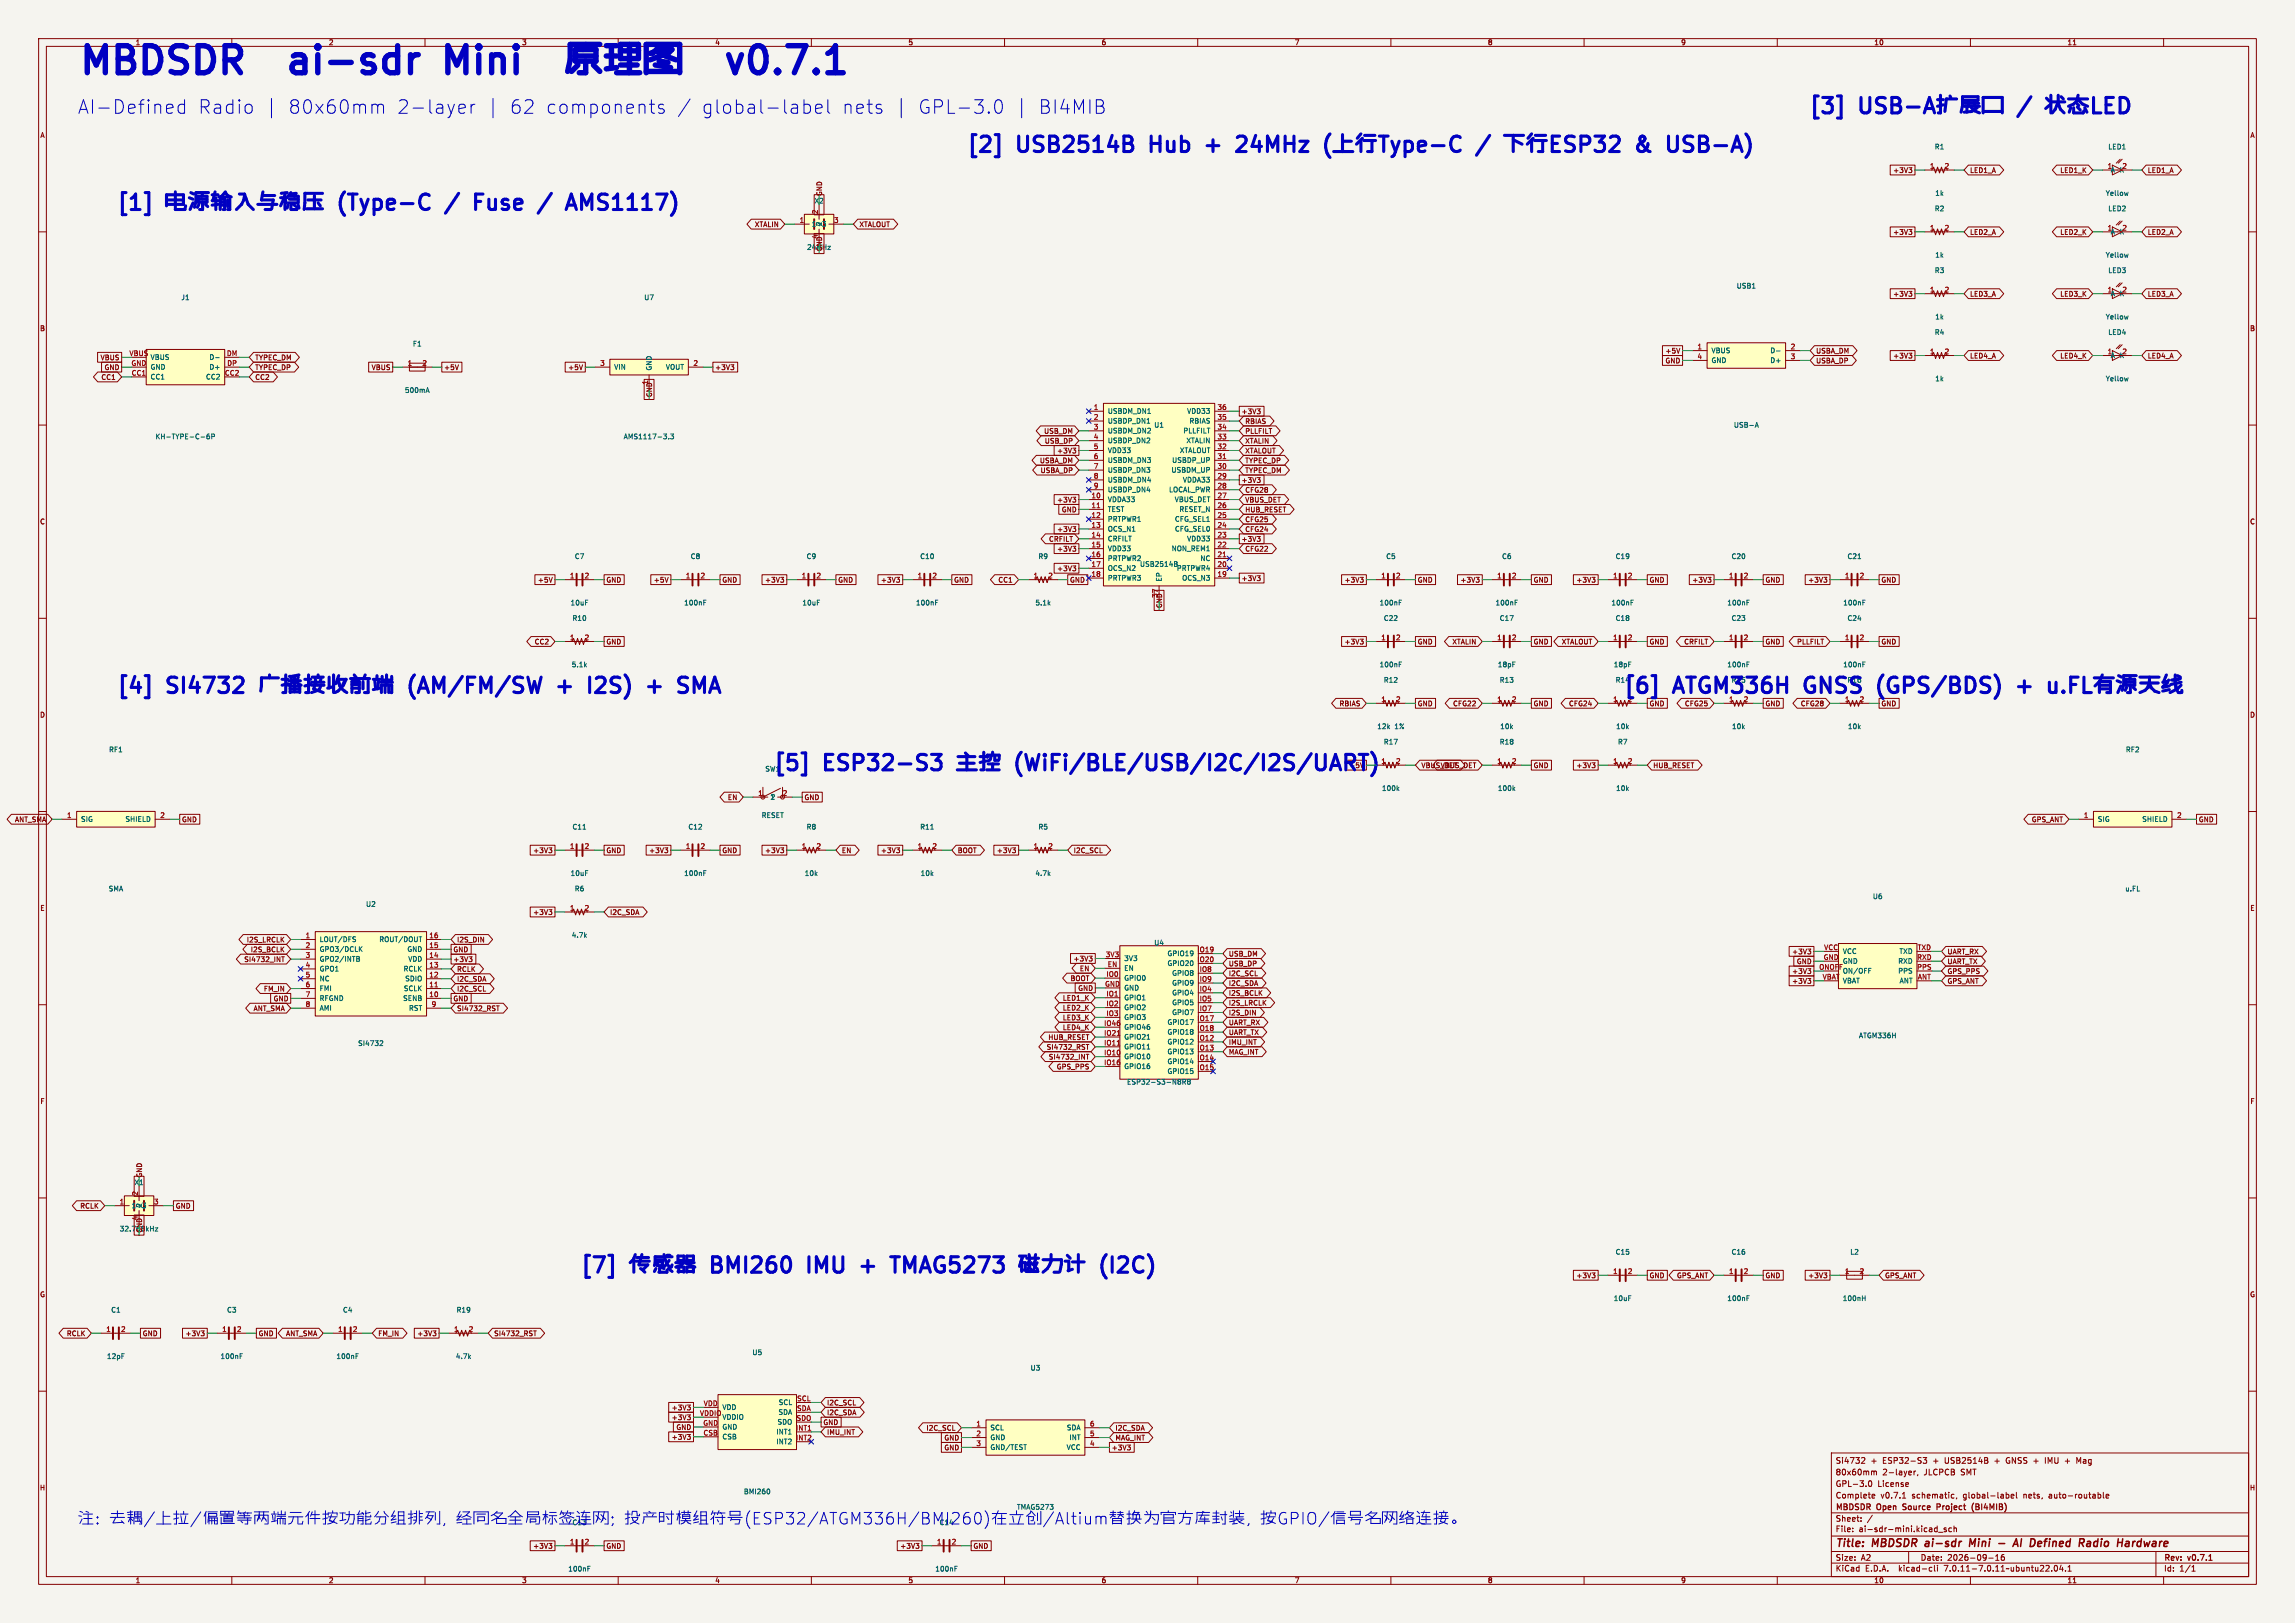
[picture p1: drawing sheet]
<svg xmlns="http://www.w3.org/2000/svg" width="594mm" height="420mm" viewBox="0 0 594 420" stroke-linecap="round" stroke-linejoin="round" font-family="sans-serif">
<defs><g id="words">
<g font-size="9.7" fill="#0000c2">
<text x="20" y="19.8">MBDSDR</text>
<text x="78.9" y="19.8">ai-sdr</text>
<text x="121.7" y="19.8">Mini</text>
</g>
<g font-size="5.6" fill="#0000c2">
<text x="468" y="29.8">[3]</text>
<text x="250" y="39.8">[2]</text>
<text x="263.8" y="39.8">USB2514B</text>
<text x="299.7" y="39.8">Hub</text>
<text x="315.8" y="39.8">+</text>
<text x="325.4" y="39.8">24MHz</text>
<text x="390.8" y="39.8">/</text>
<text x="435.2" y="39.8">&amp;</text>
<text x="30" y="54.7">[1]</text>
<text x="128" y="54.7">Fuse</text>
<text x="146.4" y="54.7">/</text>
<text x="155.2" y="54.7">AMS1117)</text>
<text x="30" y="179.7">[4]</text>
<text x="43.8" y="179.7">SI4732</text>
<text x="69.4" y="179.7">þÿ^•d-c¥e6RMzï</text>
<text x="109.5" y="179.7">(AM/FM/SW</text>
<text x="149.5" y="179.7">+</text>
<text x="159.1" y="179.7">I2S)</text>
<text x="176" y="179.7">+</text>
<text x="185.6" y="179.7">SMA</text>
<text x="433.8" y="179.7">ATGM336H</text>
<text x="469.1" y="179.7">GNSS</text>
<text x="489.6" y="179.7">(GPS/BDS)</text>
<text x="527.4" y="179.7">+</text>
<text x="200" y="199.7">[5]</text>
<text x="213.8" y="199.7">ESP32-S3</text>
<text x="250.1" y="199.7">þÿN;c§(WiFi/BLE/USB/I2C/I2S/UART)</text>
<text x="150" y="329.7">[7]</text>
<text x="212.7" y="329.7">IMU</text>
<text x="228" y="329.7">+</text>
<text x="237.6" y="329.7">TMAG5273</text>
<text x="272.6" y="329.7">þÿxÁR›‹¡(I2C)</text>
</g>
<text font-size="5.6" fill="#009600" x="420" y="179.7">[6]</text>
<g font-size="4.9" fill="#0000c2">
<text x="20" y="29.8">AI-Defined</text>
<text x="50.9" y="29.8">Radio</text>
<text x="73.8" y="29.8">80x60mm</text>
<text x="101.7" y="29.8">2-layer</text>
<text x="130.4" y="29.8">62</text>
<text x="139.5" y="29.8">components</text>
<text x="179.3" y="29.8">global-label</text>
<text x="215.4" y="29.8">nets</text>
<text x="234.6" y="29.8">GPL-3.0</text>
<text x="265.3" y="29.8">BI4MIB</text>
</g>
<g font-size="2.8" fill="#840000">
<text x="475" y="400.9">Title:</text>
<text x="484.7" y="400.9">MBDSDR</text>
<text x="499.2" y="400.9">ai-sdr</text>
<text x="511.4" y="400.9">Mini</text>
<text x="524.5" y="400.9">AI</text>
<text x="529.5" y="400.9">Defined</text>
<text x="543" y="400.9">Radio</text>
<text x="553.7" y="400.9">Hardware</text>
</g>
<g font-size="2.1" fill="#840000">
<text x="475" y="382">80x60mm</text>
<text x="475" y="379">Si4732</text>
<text x="484.2" y="379">+</text>
<text x="487.2" y="382">2-layer,</text>
<text x="487.3" y="379">ESP32-S3</text>
<text x="498" y="382">JLCPCB</text>
<text x="500.5" y="379">+</text>
<text x="503.6" y="379">USB2514B</text>
<text x="507.7" y="382">SMT</text>
<text x="516.6" y="379">+</text>
<text x="519.8" y="379">GNSS +</text>
<text x="530.2" y="379">IMU</text>
<text x="535.5" y="379">+</text>
<text x="538.6" y="379">Mag</text>
<text x="475" y="388">Complete</text>
<text x="475" y="385">GPL-3.0</text>
<text x="485.9" y="385">License</text>
<text x="486.7" y="388">v0.7.1</text>
<text x="494.9" y="388">schematic,</text>
<text x="508.3" y="388">global-label</text>
<text x="524" y="388">nets,</text>
<text x="530.7" y="388">auto-routable</text>
<text x="475" y="394">Sheet:</text>
<text x="475" y="391.2">MBDSDR</text>
<text x="485.9" y="391.2">Open</text>
<text x="493.2" y="391.2">Source</text>
<text x="502.6" y="391.2">Project</text>
<text x="512.3" y="391.2">(BI4MIB)</text>
<text x="475" y="396.7">File:</text>
<text x="481.1" y="396.7">ai-sdr-mini.kicad_sch</text>
<text x="475" y="406.9">KiCad</text>
<text x="475" y="404.1">Size:</text>
<text x="481.7" y="404.1">A2</text>
<text x="482.7" y="406.9">E.D.A.</text>
<text x="491.6" y="406.9">kicad-cli</text>
<text x="497" y="404.1">Date:</text>
<text x="503.5" y="406.9">7.0.11-7.0.11~ubuntu22.04.1</text>
<text x="504" y="404.1">2026-09-16</text>
<text x="560" y="404.3">Rev:</text>
<text x="560" y="406.9">Id:</text>
<text x="564.1" y="406.9">1/1</text>
<text x="566.4" y="404.3">v0.7.1</text>
</g>
<g font-size="1.8" fill="#840000">
<text x="35" y="11.9">1</text>
<text x="85" y="11.9">2</text>
<text x="135" y="11.9">3</text>
<text x="185" y="11.9">4</text>
<text x="235" y="11.9">5</text>
<text x="285" y="11.9">6</text>
<text x="335" y="11.9">7</text>
<text x="385" y="11.9">8</text>
<text x="435" y="11.9">9</text>
<text x="485" y="11.9">10</text>
<text x="535" y="11.9">11</text>
<text x="10.3" y="35.9">A</text>
<text x="582.3" y="35.9">A</text>
<text x="489.9" y="45">+3V3</text>
<text x="509.8" y="45">LED1_A</text>
<text x="533.1" y="45">LED1_K</text>
<text x="555.8" y="45">LED1_A</text>
<text x="213" y="50.9" transform="rotate(-90 213 50.9)">GND</text>
<text x="195.2" y="59">XTALIN</text>
<text x="222.3" y="59">XTALOUT</text>
<text x="211.7" y="61.9" transform="rotate(-90 211.7 61.9)">4</text>
<text x="489.9" y="61">+3V3</text>
<text x="509.8" y="61">LED2_A</text>
<text x="533.1" y="61">LED2_K</text>
<text x="555.8" y="61">LED2_A</text>
<text x="489.9" y="77">+3V3</text>
<text x="509.8" y="77">LED3_A</text>
<text x="533.1" y="77">LED3_K</text>
<text x="555.8" y="77">LED3_A</text>
<text x="10.3" y="85.9">B</text>
<text x="582.3" y="85.9">B</text>
<text x="25.9" y="93.4">VBUS</text>
<text x="26.9" y="96">GND</text>
<text x="65.9" y="93.4">TYPEC_DM</text>
<text x="65.9" y="96">TYPEC_DP</text>
<text x="96.1" y="96">VBUS</text>
<text x="114.8" y="96">+5V</text>
<text x="146.9" y="96">+5V</text>
<text x="185" y="96">+3V3</text>
<text x="430.9" y="94.2">GND</text>
<text x="430.9" y="91.7">+5V</text>
<text x="469.9" y="94.2">USBA_DP</text>
<text x="469.9" y="91.7">USBA_DM</text>
<text x="489.9" y="93">+3V3</text>
<text x="509.8" y="93">LED4_A</text>
<text x="533.1" y="93">LED4_K</text>
<text x="555.8" y="93">LED4_A</text>
<text x="26.1" y="98.5">CC1</text>
<text x="65.9" y="98.5">CC2</text>
<text x="167.7" y="99.6" transform="rotate(-90 167.7 99.6)">1</text>
<text x="321.2" y="107.4">+3V3</text>
<text x="270.1" y="112.4">USB_DM</text>
<text x="322.2" y="112.4">PLLFILT</text>
<text x="322.2" y="109.9">RBIAS</text>
<text x="270.3" y="115">USB_DP</text>
<text x="273.5" y="117.5">+3V3</text>
<text x="322.2" y="115">XTALIN</text>
<text x="322.2" y="117.5">XTALOUT</text>
<text x="269" y="120.1">USBA_DM</text>
<text x="269.2" y="122.6">USBA_DP</text>
<text x="321.2" y="125.1">+3V3</text>
<text x="322.2" y="120.1">TYPEC_DP</text>
<text x="322.2" y="122.6">TYPEC_DM</text>
<text x="273.5" y="130.2">+3V3</text>
<text x="322.2" y="127.7">CFG28</text>
<text x="322.2" y="130.2">VBUS_DET</text>
<text x="10.3" y="135.9">C</text>
<text x="273.5" y="137.8">+3V3</text>
<text x="274.7" y="132.8">GND</text>
<text x="322.2" y="132.8">HUB_RESET</text>
<text x="322.2" y="135.3">CFG25</text>
<text x="322.2" y="137.8">CFG24</text>
<text x="582.3" y="135.9">C</text>
<text x="271.4" y="140.4">CRFILT</text>
<text x="273.5" y="142.9">+3V3</text>
<text x="321.2" y="140.4">+3V3</text>
<text x="322.2" y="142.9">CFG22</text>
<text x="273.5" y="148">+3V3</text>
<text x="139.1" y="151">+5V</text>
<text x="156.8" y="151">GND</text>
<text x="169.1" y="151">+5V</text>
<text x="186.8" y="151">GND</text>
<text x="197.9" y="151">+3V3</text>
<text x="216.8" y="151">GND</text>
<text x="227.9" y="151">+3V3</text>
<text x="246.8" y="151">GND</text>
<text x="258.3" y="151">CC1</text>
<text x="276.8" y="151">GND</text>
<text x="299.7" y="154.8" transform="rotate(-90 299.7 154.8)">37</text>
<text x="321.2" y="150.5">+3V3</text>
<text x="347.9" y="151">+3V3</text>
<text x="366.8" y="151">GND</text>
<text x="377.9" y="151">+3V3</text>
<text x="396.8" y="151">GND</text>
<text x="407.9" y="151">+3V3</text>
<text x="426.8" y="151">GND</text>
<text x="437.9" y="151">+3V3</text>
<text x="456.8" y="151">GND</text>
<text x="467.9" y="151">+3V3</text>
<text x="486.8" y="151">GND</text>
<text x="138.3" y="167">CC2</text>
<text x="156.8" y="167">GND</text>
<text x="347.9" y="167">+3V3</text>
<text x="366.8" y="167">GND</text>
<text x="375.8" y="167">XTALIN</text>
<text x="396.8" y="167">GND</text>
<text x="404.1" y="167">XTALOUT</text>
<text x="426.8" y="167">GND</text>
<text x="435.8" y="167">CRFILT</text>
<text x="456.8" y="167">GND</text>
<text x="465" y="167">PLLFILT</text>
<text x="486.8" y="167">GND</text>
<text x="10.3" y="185.9">D</text>
<text x="346.6" y="183">RBIAS</text>
<text x="366.8" y="183">GND</text>
<text x="376" y="183">CFG22</text>
<text x="396.8" y="183">GND</text>
<text x="406" y="183">CFG24</text>
<text x="426.8" y="183">GND</text>
<text x="436" y="183">CFG25</text>
<text x="456.8" y="183">GND</text>
<text x="466" y="183">CFG28</text>
<text x="486.8" y="183">GND</text>
<text x="582.3" y="185.9">D</text>
<text x="367.8" y="199">VBUS_DET</text>
<text x="372.8" y="199">VBUS_DET</text>
<text x="396.8" y="199">GND</text>
<text x="407.9" y="199">+3V3</text>
<text x="427.8" y="199">HUB_RESET</text>
<text x="188.3" y="207.2">EN</text>
<text x="208.1" y="207.2">GND</text>
<text x="3.8" y="213">ANT_SMA</text>
<text x="47" y="213">GND</text>
<text x="525.8" y="213">GPS_ANT</text>
<text x="569" y="213">GND</text>
<text x="137.9" y="221">+3V3</text>
<text x="156.8" y="221">GND</text>
<text x="167.9" y="221">+3V3</text>
<text x="186.8" y="221">GND</text>
<text x="197.9" y="221">+3V3</text>
<text x="217.8" y="221">EN</text>
<text x="227.9" y="221">+3V3</text>
<text x="247.8" y="221">BOOT</text>
<text x="257.9" y="221">+3V3</text>
<text x="277.8" y="221">I2C_SCL</text>
<text x="10.3" y="235.9">E</text>
<text x="137.9" y="237">+3V3</text>
<text x="157.8" y="237">I2C_SDA</text>
<text x="582.3" y="235.9">E</text>
<text x="63.8" y="244.1">I2S_LRCLK</text>
<text x="118.2" y="244.1">I2S_DIN</text>
<text x="63.1" y="249.1">SI4732_INT</text>
<text x="64.8" y="246.6">I2S_BCLK</text>
<text x="117.2" y="249.1">+3V3</text>
<text x="117.2" y="246.6">GND</text>
<text x="118.2" y="251.7">RCLK</text>
<text x="277.7" y="249">+3V3</text>
<text x="279.4" y="251.5">EN</text>
<text x="317.9" y="250.3">USB_DP</text>
<text x="317.9" y="247.7">USB_DM</text>
<text x="463.7" y="247.1">+3V3</text>
<text x="464.9" y="249.7">GND</text>
<text x="503.9" y="249.7">UART_TX</text>
<text x="503.9" y="247.1">UART_RX</text>
<text x="68.2" y="256.8">FM_IN</text>
<text x="118.2" y="256.8">I2C_SCL</text>
<text x="118.2" y="254.2">I2C_SDA</text>
<text x="277" y="254.1">BOOT</text>
<text x="278.9" y="256.6">GND</text>
<text x="317.9" y="252.8">I2C_SCL</text>
<text x="317.9" y="255.3">I2C_SDA</text>
<text x="317.9" y="257.9">I2S_BCLK</text>
<text x="463.7" y="252.2">+3V3</text>
<text x="463.7" y="254.8">+3V3</text>
<text x="503.9" y="252.2">GPS_PPS</text>
<text x="503.9" y="254.8">GPS_ANT</text>
<text x="65.5" y="261.8">ANT_SMA</text>
<text x="70.7" y="259.3">GND</text>
<text x="117.2" y="259.3">GND</text>
<text x="118.2" y="261.8">SI4732_RST</text>
<text x="275" y="261.7">LED2_K</text>
<text x="275" y="259.1">LED1_K</text>
<text x="317.9" y="260.4">I2S_LRCLK</text>
<text x="317.9" y="263">I2S_DIN</text>
<text x="271.2" y="269.3">HUB_RESET</text>
<text x="275" y="264.2">LED3_K</text>
<text x="275" y="266.8">LED4_K</text>
<text x="317.9" y="265.5">UART_RX</text>
<text x="317.9" y="268">UART_TX</text>
<text x="270.8" y="271.8">SI4732_RST</text>
<text x="271.3" y="274.4">SI4732_INT</text>
<text x="317.9" y="270.6">IMU_INT</text>
<text x="317.9" y="273.1">MAG_INT</text>
<text x="273.4" y="276.9">GPS_PPS</text>
<text x="10.3" y="285.9">F</text>
<text x="582.3" y="285.9">F</text>
<text x="37" y="304.9" transform="rotate(-90 37 304.9)">GND</text>
<text x="20.6" y="313">RCLK</text>
<text x="35.7" y="315.9" transform="rotate(-90 35.7 315.9)">4</text>
<text x="45.4" y="313">GND</text>
<text x="10.3" y="335.9">G</text>
<text x="407.9" y="331">+3V3</text>
<text x="426.8" y="331">GND</text>
<text x="433.9" y="331">GPS_ANT</text>
<text x="456.8" y="331">GND</text>
<text x="467.9" y="331">+3V3</text>
<text x="487.8" y="331">GPS_ANT</text>
<text x="582.3" y="335.9">G</text>
<text x="17.2" y="346">RCLK</text>
<text x="36.8" y="346">GND</text>
<text x="47.9" y="346">+3V3</text>
<text x="66.8" y="346">GND</text>
<text x="73.9" y="346">ANT_SMA</text>
<text x="97.8" y="346">FM_IN</text>
<text x="107.9" y="346">+3V3</text>
<text x="127.8" y="346">SI4732_RST</text>
<text x="173.7" y="365.1">+3V3</text>
<text x="213.9" y="363.9">I2C_SCL</text>
<text x="173.7" y="367.7">+3V3</text>
<text x="174.9" y="370.2">GND</text>
<text x="213" y="369">GND</text>
<text x="213.9" y="371.5">IMU_INT</text>
<text x="213.9" y="366.4">I2C_SDA</text>
<text x="239.7" y="370.4">I2C_SCL</text>
<text x="288.6" y="370.4">I2C_SDA</text>
<text x="173.7" y="372.8">+3V3</text>
<text x="244.3" y="375.5">GND</text>
<text x="244.3" y="373">GND</text>
<text x="287.6" y="375.5">+3V3</text>
<text x="288.6" y="373">MAG_INT</text>
<text x="10.2" y="385.9">H</text>
<text x="582.2" y="385.9">H</text>
<text x="137.9" y="401">+3V3</text>
<text x="156.8" y="401">GND</text>
<text x="232.9" y="401">+3V3</text>
<text x="251.8" y="401">GND</text>
<text x="35" y="409.9">1</text>
<text x="85" y="409.9">2</text>
<text x="135" y="409.9">3</text>
<text x="185" y="409.9">4</text>
<text x="235" y="409.9">5</text>
<text x="285" y="409.9">6</text>
<text x="335" y="409.9">7</text>
<text x="385" y="409.9">8</text>
<text x="435" y="409.9">9</text>
<text x="485" y="409.9">10</text>
<text x="535" y="409.9">11</text>
</g>
<g font-size="1.8" fill="#006464">
<text x="500.5" y="39">R1</text>
<text x="545.4" y="39">LED1</text>
<text x="546.2" y="44.9">A K</text>
<text x="210.5" y="53">X2</text>
<text x="500.8" y="50.9">1k</text>
<text x="544.9" y="50.9">Yellow</text>
<text x="210" y="58.9">1</text>
<text x="212.6" y="58.9">3</text>
<text x="212.9" y="58.7" transform="rotate(-90 212.9 58.7)">2</text>
<text x="500.5" y="55">R2</text>
<text x="545.4" y="55">LED2</text>
<text x="208.8" y="64.9">24MHz</text>
<text x="546.2" y="60.9">A K</text>
<text x="500.5" y="71">R3</text>
<text x="500.8" y="66.9">1k</text>
<text x="544.9" y="66.9">Yellow</text>
<text x="545.4" y="71">LED3</text>
<text x="449.2" y="75">USB1</text>
<text x="546.2" y="76.9">A K</text>
<text x="46.7" y="78">J1</text>
<text x="166.5" y="78">U7</text>
<text x="500.8" y="82.9">1k</text>
<text x="544.9" y="82.9">Yellow</text>
<text x="500.5" y="87">R4</text>
<text x="545.4" y="87">LED4</text>
<text x="38.9" y="95.9">GND</text>
<text x="38.9" y="93.3">VBUS</text>
<text x="54.1" y="93.3">D-</text>
<text x="54.1" y="95.9">D+</text>
<text x="106.6" y="90">F1</text>
<text x="158.9" y="95.9">VIN</text>
<text x="172.2" y="95.9">VOUT</text>
<text x="442.9" y="91.6">VBUS</text>
<text x="442.9" y="94.1">GND</text>
<text x="458.1" y="91.6">D-</text>
<text x="458.1" y="94.1">D+</text>
<text x="546.2" y="92.9">A K</text>
<text x="38.9" y="98.4">CC1</text>
<text x="53.2" y="98.4">CC2</text>
<text x="104.7" y="101.9">500mA</text>
<text x="168.9" y="96" transform="rotate(-90 168.9 96)">GND</text>
<text x="500.8" y="98.9">1k</text>
<text x="544.9" y="98.9">Yellow</text>
<text x="286.6" y="107.3">USBDM_DN1</text>
<text x="307.1" y="107.3">VDD33</text>
<text x="40.1" y="113.9">KH-TYPE-C-6P</text>
<text x="161.3" y="113.9">AMS1117-3.3</text>
<text x="286.6" y="109.8">USBDP_DN1</text>
<text x="286.6" y="112.4">USBDM_DN2</text>
<text x="298.5" y="111">U1</text>
<text x="306.2" y="112.4">PLLFILT</text>
<text x="307.7" y="109.8">RBIAS</text>
<text x="448.7" y="110.9">USB-A</text>
<text x="286.6" y="114.9">USBDP_DN2</text>
<text x="286.6" y="117.4">VDD33</text>
<text x="286.6" y="120">USBDM_DN3</text>
<text x="303.3" y="120">USBDP_UP</text>
<text x="305.3" y="117.4">XTALOUT</text>
<text x="307" y="114.9">XTALIN</text>
<text x="286.6" y="122.5">USBDP_DN3</text>
<text x="286.6" y="125.1">USBDM_DN4</text>
<text x="303.1" y="122.5">USBDM_UP</text>
<text x="306" y="125.1">VDDA33</text>
<text x="286.6" y="130.1">VDDA33</text>
<text x="286.6" y="127.6">USBDP_DN4</text>
<text x="302.5" y="127.6">LOCAL_PWR</text>
<text x="303.9" y="130.1">VBUS_DET</text>
<text x="286.6" y="132.7">TEST</text>
<text x="286.6" y="135.2">PRTPWR1</text>
<text x="286.6" y="137.8">OCS_N1</text>
<text x="304" y="137.8">CFG_SEL0</text>
<text x="304" y="135.2">CFG_SEL1</text>
<text x="305.1" y="132.7">RESET_N</text>
<text x="286.6" y="140.3">CRFILT</text>
<text x="286.6" y="142.8">VDD33</text>
<text x="303.1" y="142.8">NON_REM1</text>
<text x="307.1" y="140.3">VDD33</text>
<text x="148.5" y="145">C7</text>
<text x="178.5" y="145">C8</text>
<text x="208.5" y="145">C9</text>
<text x="237.9" y="145">C10</text>
<text x="268.5" y="145">R9</text>
<text x="286.6" y="145.4">PRTPWR2</text>
<text x="286.6" y="147.9">OCS_N2</text>
<text x="294.9" y="146.9">USB2514B</text>
<text x="304.5" y="147.9">PRTPWR4</text>
<text x="310.6" y="145.4">NC</text>
<text x="358.5" y="145">C5</text>
<text x="388.5" y="145">C6</text>
<text x="417.9" y="145">C19</text>
<text x="447.9" y="145">C20</text>
<text x="477.9" y="145">C21</text>
<text x="286.6" y="150.5">PRTPWR3</text>
<text x="300.9" y="150.6" transform="rotate(-90 300.9 150.6)">EP</text>
<text x="305.9" y="150.5">OCS_N3</text>
<text x="147.6" y="156.9">10uF</text>
<text x="147.9" y="161">R10</text>
<text x="177" y="156.9">100nF</text>
<text x="207.6" y="156.9">10uF</text>
<text x="237" y="156.9">100nF</text>
<text x="267.9" y="156.9">5.1k</text>
<text x="357" y="156.9">100nF</text>
<text x="357.9" y="161">C22</text>
<text x="387" y="156.9">100nF</text>
<text x="387.9" y="161">C17</text>
<text x="417" y="156.9">100nF</text>
<text x="417.9" y="161">C18</text>
<text x="447" y="156.9">100nF</text>
<text x="447.9" y="161">C23</text>
<text x="477" y="156.9">100nF</text>
<text x="477.9" y="161">C24</text>
<text x="147.9" y="172.9">5.1k</text>
<text x="357" y="172.9">100nF</text>
<text x="387.6" y="172.9">18pF</text>
<text x="417.6" y="172.9">18pF</text>
<text x="447" y="172.9">100nF</text>
<text x="477" y="172.9">100nF</text>
<text x="357.9" y="177">R12</text>
<text x="387.9" y="177">R13</text>
<text x="417.9" y="177">R14</text>
<text x="356.4" y="188.9">12k</text>
<text x="361" y="188.9">1%</text>
<text x="388.2" y="188.9">10k</text>
<text x="418.2" y="188.9">10k</text>
<text x="448.2" y="188.9">10k</text>
<text x="478.2" y="188.9">10k</text>
<text x="28" y="195">RF1</text>
<text x="357.9" y="193">R17</text>
<text x="387.9" y="193">R18</text>
<text x="418.5" y="193">R7</text>
<text x="550" y="195">RF2</text>
<text x="197.8" y="200">SW1</text>
<text x="199.2" y="207.1">1</text>
<text x="357.6" y="204.9">100k</text>
<text x="387.6" y="204.9">100k</text>
<text x="418.2" y="204.9">10k</text>
<text x="20.9" y="212.9">SIG</text>
<text x="32.3" y="212.9">SHIELD</text>
<text x="147.9" y="215">C11</text>
<text x="177.9" y="215">C12</text>
<text x="197" y="211.9">RESET</text>
<text x="208.5" y="215">R8</text>
<text x="237.9" y="215">R11</text>
<text x="268.5" y="215">R5</text>
<text x="542.9" y="212.9">SIG</text>
<text x="554.3" y="212.9">SHIELD</text>
<text x="147.6" y="226.9">10uF</text>
<text x="177" y="226.9">100nF</text>
<text x="208.2" y="226.9">10k</text>
<text x="238.2" y="226.9">10k</text>
<text x="267.9" y="226.9">4.7k</text>
<text x="28" y="230.9">SMA</text>
<text x="148.5" y="231">R6</text>
<text x="484.5" y="233">U6</text>
<text x="550" y="230.9">u.FL</text>
<text x="94.5" y="235">U2</text>
<text x="82.6" y="244">LOUT/DFS</text>
<text x="98.1" y="244">ROUT/DOUT</text>
<text x="147.9" y="242.9">4.7k</text>
<text x="298.5" y="245">U4</text>
<text x="82.6" y="246.5">GPO3/DCLK</text>
<text x="82.6" y="249.1">GPO2/INTB</text>
<text x="82.6" y="251.6">GPO1</text>
<text x="104.3" y="251.6">RCLK</text>
<text x="105.3" y="246.5">GND</text>
<text x="105.6" y="249.1">VDD</text>
<text x="290.9" y="248.9">3V3</text>
<text x="290.9" y="251.4">EN</text>
<text x="302" y="247.6">GPIO19</text>
<text x="302" y="250.2">GPIO20</text>
<text x="476.9" y="249.6">GND</text>
<text x="476.9" y="247.1">VCC</text>
<text x="491.2" y="249.6">RXD</text>
<text x="491.5" y="247.1">TXD</text>
<text x="82.6" y="254.1">NC</text>
<text x="82.6" y="256.7">FMI</text>
<text x="104.4" y="256.7">SCLK</text>
<text x="104.8" y="254.1">SDIO</text>
<text x="290.9" y="256.5">GND</text>
<text x="290.9" y="254">GPIO0</text>
<text x="303.3" y="257.8">GPIO4</text>
<text x="303.3" y="252.7">GPIO8</text>
<text x="303.3" y="255.2">GPIO9</text>
<text x="476.9" y="252.1">ON/OFF</text>
<text x="476.9" y="254.7">VBAT</text>
<text x="491.2" y="252.1">PPS</text>
<text x="491.6" y="254.7">ANT</text>
<text x="82.6" y="259.2">RFGND</text>
<text x="82.6" y="261.8">AMI</text>
<text x="104.2" y="259.2">SENB</text>
<text x="105.7" y="261.8">RST</text>
<text x="290.9" y="259.1">GPIO1</text>
<text x="290.9" y="261.6">GPIO2</text>
<text x="303.3" y="260.3">GPIO5</text>
<text x="303.3" y="262.9">GPIO7</text>
<text x="290.9" y="269.2">GPIO21</text>
<text x="290.9" y="264.1">GPIO3</text>
<text x="290.9" y="266.7">GPIO46</text>
<text x="302" y="265.4">GPIO17</text>
<text x="302" y="267.9">GPIO18</text>
<text x="481" y="268.9">ATGM336H</text>
<text x="92.6" y="270.9">SI4732</text>
<text x="290.9" y="274.3">GPIO10</text>
<text x="290.9" y="271.8">GPIO11</text>
<text x="302" y="270.5">GPIO12</text>
<text x="302" y="273">GPIO13</text>
<text x="302" y="275.6">GPIO14</text>
<text x="290.9" y="276.8">GPIO16</text>
<text x="291.6" y="280.9">ESP32-S3-N8R8</text>
<text x="302" y="278.1">GPIO15</text>
<text x="34.5" y="307">X1</text>
<text x="34" y="312.9">1</text>
<text x="36.6" y="312.9">3</text>
<text x="36.9" y="312.7" transform="rotate(-90 36.9 312.7)">2</text>
<text x="30.9" y="318.9">32.768kHz</text>
<text x="417.9" y="325">C15</text>
<text x="447.9" y="325">C16</text>
<text x="478.6" y="325">L2</text>
<text x="28.5" y="340">C1</text>
<text x="58.5" y="340">C3</text>
<text x="88.5" y="340">C4</text>
<text x="117.9" y="340">R19</text>
<text x="417.6" y="336.9">10uF</text>
<text x="447" y="336.9">100nF</text>
<text x="476.8" y="336.9">100nH</text>
<text x="27.6" y="351.9">12pF</text>
<text x="57" y="351.9">100nF</text>
<text x="87" y="351.9">100nF</text>
<text x="117.9" y="351.9">4.7k</text>
<text x="194.5" y="351">U5</text>
<text x="266.5" y="355">U3</text>
<text x="201.4" y="363.8">SCL</text>
<text x="186.9" y="370.1">GND</text>
<text x="186.9" y="367.6">VDDIO</text>
<text x="200.8" y="371.4">INT1</text>
<text x="201.1" y="368.9">SDO</text>
<text x="201.4" y="366.3">SDA</text>
<text x="256.2" y="370.3">SCL</text>
<text x="276" y="370.3">SDA</text>
<text x="186.9" y="372.7">CSB</text>
<text x="200.8" y="373.9">INT2</text>
<text x="256.2" y="372.9">GND</text>
<text x="256.2" y="375.4">GND/TEST</text>
<text x="276" y="375.4">VCC</text>
<text x="276.7" y="372.9">INT</text>
<text x="192.4" y="386.9">BMI260</text>
<text x="242.9" y="395">C14</text>
<text x="263.1" y="390.9">TMAG5273</text>
<text x="147" y="406.9">100nF</text>
<text x="242" y="406.9">100nF</text>
</g>
<g font-size="1.8" fill="#a90000">
<text x="499.4" y="43.7">1</text>
<text x="503.2" y="43.7">2</text>
<text x="545.4" y="43.7">1</text>
<text x="549.2" y="43.7">2</text>
<text x="206.8" y="57.7">1</text>
<text x="211.7" y="55.5" transform="rotate(-90 211.7 55.5)">2</text>
<text x="215.7" y="57.7">3</text>
<text x="499.4" y="59.7">1</text>
<text x="503.2" y="59.7">2</text>
<text x="545.4" y="59.7">1</text>
<text x="549.2" y="59.7">2</text>
<text x="499.4" y="75.7">1</text>
<text x="503.2" y="75.7">2</text>
<text x="545.4" y="75.7">1</text>
<text x="549.2" y="75.7">2</text>
<text x="33.4" y="92.2">VBUS</text>
<text x="33.9" y="94.7">GND</text>
<text x="58.6" y="92.2">DM</text>
<text x="58.7" y="94.7">DP</text>
<text x="105.4" y="94.7">1</text>
<text x="109.2" y="94.7">2</text>
<text x="155.2" y="94.7">3</text>
<text x="179.4" y="94.7">2</text>
<text x="439.2" y="90.5">1</text>
<text x="439.2" y="93">4</text>
<text x="463.4" y="90.5">2</text>
<text x="463.4" y="93">3</text>
<text x="499.4" y="91.7">1</text>
<text x="503.2" y="91.7">2</text>
<text x="545.4" y="91.7">1</text>
<text x="549.2" y="91.7">2</text>
<text x="34" y="97.3">CC1</text>
<text x="58.1" y="97.3">CC2</text>
<text x="283" y="106.2">1</text>
<text x="315" y="106.2">36</text>
<text x="283" y="108.7">2</text>
<text x="283" y="111.2">3</text>
<text x="283" y="113.8">4</text>
<text x="315" y="113.8">33</text>
<text x="315" y="111.2">34</text>
<text x="315" y="108.7">35</text>
<text x="283" y="116.3">5</text>
<text x="283" y="118.9">6</text>
<text x="315" y="118.9">31</text>
<text x="315" y="116.3">32</text>
<text x="283" y="121.4">7</text>
<text x="283" y="123.9">8</text>
<text x="315" y="123.9">29</text>
<text x="315" y="121.4">30</text>
<text x="282.4" y="129">10</text>
<text x="282.4" y="131.6">11</text>
<text x="283" y="126.5">9</text>
<text x="315" y="131.6">26</text>
<text x="315" y="129">27</text>
<text x="315" y="126.5">28</text>
<text x="282.4" y="134.1">12</text>
<text x="282.4" y="136.6">13</text>
<text x="315" y="136.6">24</text>
<text x="315" y="134.1">25</text>
<text x="282.4" y="139.2">14</text>
<text x="282.4" y="141.7">15</text>
<text x="315" y="141.7">22</text>
<text x="315" y="139.2">23</text>
<text x="147.4" y="149.7">1</text>
<text x="151.2" y="149.7">2</text>
<text x="177.4" y="149.7">1</text>
<text x="181.2" y="149.7">2</text>
<text x="207.4" y="149.7">1</text>
<text x="211.2" y="149.7">2</text>
<text x="237.4" y="149.7">1</text>
<text x="241.2" y="149.7">2</text>
<text x="267.4" y="149.7">1</text>
<text x="271.2" y="149.7">2</text>
<text x="282.4" y="144.3">16</text>
<text x="282.4" y="146.8">17</text>
<text x="282.4" y="149.3">18</text>
<text x="315" y="149.3">19</text>
<text x="315" y="146.8">20</text>
<text x="315" y="144.3">21</text>
<text x="357.4" y="149.7">1</text>
<text x="361.2" y="149.7">2</text>
<text x="387.4" y="149.7">1</text>
<text x="391.2" y="149.7">2</text>
<text x="417.4" y="149.7">1</text>
<text x="421.2" y="149.7">2</text>
<text x="447.4" y="149.7">1</text>
<text x="451.2" y="149.7">2</text>
<text x="477.4" y="149.7">1</text>
<text x="481.2" y="149.7">2</text>
<text x="147.4" y="165.7">1</text>
<text x="151.2" y="165.7">2</text>
<text x="357.4" y="165.7">1</text>
<text x="361.2" y="165.7">2</text>
<text x="387.4" y="165.7">1</text>
<text x="391.2" y="165.7">2</text>
<text x="417.4" y="165.7">1</text>
<text x="421.2" y="165.7">2</text>
<text x="447.4" y="165.7">1</text>
<text x="451.2" y="165.7">2</text>
<text x="477.4" y="165.7">1</text>
<text x="481.2" y="165.7">2</text>
<text x="357.4" y="181.7">1</text>
<text x="361.2" y="181.7">2</text>
<text x="387.4" y="181.7">1</text>
<text x="391.2" y="181.7">2</text>
<text x="417.4" y="181.7">1</text>
<text x="447.4" y="181.7">1</text>
<text x="451.2" y="181.7">2</text>
<text x="477.4" y="181.7">1</text>
<text x="481.2" y="181.7">2</text>
<text x="357.4" y="197.7">1</text>
<text x="361.2" y="197.7">2</text>
<text x="387.4" y="197.7">1</text>
<text x="391.2" y="197.7">2</text>
<text x="417.4" y="197.7">1</text>
<text x="421.2" y="197.7">2</text>
<text x="196.1" y="206">1</text>
<text x="202.5" y="206">2</text>
<text x="17.2" y="211.7">1</text>
<text x="41.4" y="211.7">2</text>
<text x="539.2" y="211.7">1</text>
<text x="563.4" y="211.7">2</text>
<text x="147.4" y="219.7">1</text>
<text x="151.2" y="219.7">2</text>
<text x="177.4" y="219.7">1</text>
<text x="181.2" y="219.7">2</text>
<text x="207.4" y="219.7">1</text>
<text x="211.2" y="219.7">2</text>
<text x="237.4" y="219.7">1</text>
<text x="241.2" y="219.7">2</text>
<text x="267.4" y="219.7">1</text>
<text x="271.2" y="219.7">2</text>
<text x="147.4" y="235.7">1</text>
<text x="151.2" y="235.7">2</text>
<text x="79" y="242.9">1</text>
<text x="79" y="245.4">2</text>
<text x="111" y="245.4">15</text>
<text x="111" y="242.9">16</text>
<text x="472" y="245.9">VCC</text>
<text x="496.2" y="245.9">TXD</text>
<text x="79" y="247.9">3</text>
<text x="79" y="250.5">4</text>
<text x="111" y="250.5">13</text>
<text x="111" y="247.9">14</text>
<text x="286.1" y="247.8">3V3</text>
<text x="286.6" y="250.3">EN</text>
<text x="309.8" y="246.5">IO19</text>
<text x="309.8" y="249">IO20</text>
<text x="310.4" y="251.6">IO8</text>
<text x="470.7" y="251">ONOFF</text>
<text x="471.9" y="248.5">GND</text>
<text x="496.1" y="251">PPS</text>
<text x="496.1" y="248.5">RXD</text>
<text x="79" y="253">5</text>
<text x="79" y="255.6">6</text>
<text x="111" y="255.6">11</text>
<text x="111" y="253">12</text>
<text x="285.9" y="255.4">GND</text>
<text x="286.3" y="252.9">IO0</text>
<text x="286.3" y="257.9">IO1</text>
<text x="310.4" y="256.7">IO4</text>
<text x="310.4" y="254.1">IO9</text>
<text x="471.6" y="253.6">VBAT</text>
<text x="496.3" y="253.6">ANT</text>
<text x="79" y="258.1">7</text>
<text x="79" y="260.6">8</text>
<text x="111" y="258.1">10</text>
<text x="111.6" y="260.6">9</text>
<text x="286.3" y="260.5">IO2</text>
<text x="286.3" y="263">IO3</text>
<text x="310.4" y="259.2">IO5</text>
<text x="310.4" y="261.7">IO7</text>
<text x="285.7" y="268.1">IO21</text>
<text x="285.7" y="265.6">IO46</text>
<text x="309.8" y="269.4">IO12</text>
<text x="309.8" y="264.3">IO17</text>
<text x="309.8" y="266.8">IO18</text>
<text x="285.7" y="273.2">IO10</text>
<text x="285.7" y="270.6">IO11</text>
<text x="285.7" y="275.7">IO16</text>
<text x="309.8" y="271.9">IO13</text>
<text x="309.8" y="274.4">IO14</text>
<text x="309.8" y="277">IO15</text>
<text x="30.8" y="311.7">1</text>
<text x="35.7" y="309.5" transform="rotate(-90 35.7 309.5)">2</text>
<text x="39.7" y="311.7">3</text>
<text x="417.4" y="329.7">1</text>
<text x="421.2" y="329.7">2</text>
<text x="447.4" y="329.7">1</text>
<text x="451.2" y="329.7">2</text>
<text x="477.4" y="329.7">1</text>
<text x="481.2" y="329.7">2</text>
<text x="27.4" y="344.7">1</text>
<text x="31.2" y="344.7">2</text>
<text x="57.4" y="344.7">1</text>
<text x="61.2" y="344.7">2</text>
<text x="87.4" y="344.7">1</text>
<text x="91.2" y="344.7">2</text>
<text x="117.4" y="344.7">1</text>
<text x="121.2" y="344.7">2</text>
<text x="182" y="363.9">VDD</text>
<text x="186.9" y="365.1">VDD</text>
<text x="206.2" y="365.2">SDA</text>
<text x="206.2" y="362.7">SCL</text>
<text x="181.1" y="366.5">VDDIO</text>
<text x="181.9" y="369">GND</text>
<text x="182" y="371.6">CSB</text>
<text x="205.9" y="370.3">INT1</text>
<text x="206.1" y="367.7">SDO</text>
<text x="252.6" y="369.2">1</text>
<text x="252.6" y="371.7">2</text>
<text x="282" y="371.7">5</text>
<text x="282" y="369.2">6</text>
<text x="205.9" y="372.8">INT2</text>
<text x="252.6" y="374.3">3</text>
<text x="282" y="374.3">4</text>
<text x="147.4" y="399.7">1</text>
<text x="151.2" y="399.7">2</text>
<text x="242.4" y="399.7">1</text>
<text x="246.2" y="399.7">2</text>
</g>
<g font-size="1.8" fill="#009600">
<text x="213" y="65.1" transform="rotate(-90 213 65.1)">GND</text>
<text x="169" y="102.9" transform="rotate(-90 169 102.9)">GND</text>
<text x="301" y="157.5" transform="rotate(-90 301 157.5)">GND</text>
<text x="37" y="319.1" transform="rotate(-90 37 319.1)">GND</text>
</g>
<g font-size="1.8" fill="#0000c2">
<text x="447.9" y="177">R15</text>
<text x="477.9" y="177">R16</text>
<text x="421.2" y="181.7">2</text>
<text x="349.1" y="199">+5V</text>
<text x="147.9" y="395">C13</text>
</g>
</g></defs>
<path d="M0 0h594v420h-594z" fill="#f5f4ef" stroke="#f5f4ef" stroke-width=".26"/>
<g fill="none" stroke="#840000" stroke-width=".26">
<path d="M10 10h574v400h-574zM12 12h570v396h-570zM110 10v2M160 10v2M210 10v2M260 10v2M310 10v2M360 10v2M410 10v2M460 10v2M510 10v2M536.6 11.6h.7"/>
<path d="M560 10v2M10 60h2M194.4 56.7h7.6l1.1 1.3-1.1 1.3h-7.6l-1.1-1.3zM205.7 58h3.8M208.2 55.5h7.6v5h-7.6zM210.7 50.4h2.6v5.2h-2.6zM212 52.9v3.8M212 59.3v3.8M214.5 58h3.9M222 56.7h9.3l1.1 1.3-1.1 1.3h-9.3l-1.1-1.3zM489.2 58.7h6.5v2.6h-6.5zM489.2 42.7h6.5v2.6h-6.5z"/>
<path d="M494 59.4h.8l-.4 .5M494 43.4h.8l-.4 .5M494.6 59.9l.2 .2-.2 .6M494.6 43.9l.2 .2-.2 .6M498.2 60h7.6M498.2 44h7.6M500 44l.5-.8 .5 1.6 .5-1.6 .5 1.6 .5-1.6 .5 1.6 .5-1.6 .5 .8M500 60l.5-.8 .5 1.6 .5-1.6 .5 1.6 .5-1.6 .5 1.6 .5-1.6 .5 .8M509.5 42.7h8l1.1 1.3-1.1 1.3h-8l-1.1-1.3zM509.5 58.7h8l1.1 1.3-1.1 1.3h-8l-1.1-1.3zM532.3 58.7h8.2l1.1 1.3-1.1 1.3h-8.2l-1.1-1.3zM532.3 42.7h8.2l1.1 1.3-1.1 1.3h-8.2l-1.1-1.3z"/>
<path d="M544.2 60h7.6M544.2 44h7.6M546.7 58.7l2.6 1.3-2.6 1.3zM546.7 42.7l2.6 1.3-2.6 1.3zM548.8 57.2l-1.1 1M548.8 41.2l-1.1 1M549.3 57.2l-1 1M549.3 41.2l-1 1M555.5 58.7h8l1.1 1.3-1.1 1.3h-8l-1.2-1.3zM555.5 42.7h8l1.1 1.3-1.1 1.3h-8l-1.2-1.3zM582 60h2M210.7 60.4h2.6v5.2h-2.6z"/>
<path d="M489.2 74.7h6.5v2.6h-6.5zM494 75.4h.8l-.4 .5M494.6 75.9l.2 .2-.2 .6M498.2 76h7.6M500 76l.5-.8 .5 1.6 .5-1.6 .5 1.6 .5-1.6 .5 1.6 .5-1.6 .5 .8M509.5 74.7h8l1.1 1.3-1.1 1.3h-8l-1.1-1.3zM532.3 74.7h8.2l1.1 1.3-1.1 1.3h-8.2l-1.1-1.3zM544.2 76h7.6M546.7 74.7l2.6 1.3-2.6 1.3zM548.8 73.2l-1.1 1M549.3 73.2l-1 1M555.5 74.7h8l1.1 1.3-1.1 1.3h-8l-1.2-1.3z"/>
<path d="M25.3 91.2h6.2v2.5h-6.2zM25.3 96.3h5.1l1.1 1.2-1.1 1.3h-5.1l-1.1-1.3zM26.3 93.7h5.2v2.6h-5.2zM34 97.5h3.8M34 92.5h3.8M34 95h3.8M37.8 90.4h20.4v9.2h-20.4zM58.2 97.5h3.8M58.2 92.5h3.8M58.2 95h3.8M65.6 91.2h10.8l1.1 1.3-1.1 1.2h-10.8l-1.1-1.2zM65.6 93.7h10.6l1.1 1.3-1.1 1.3h-10.6l-1.1-1.3z"/>
<path d="M65.6 96.3h5.1l1.1 1.2-1.1 1.3h-5.1l-1.1-1.3zM95.4 93.7h6.3v2.6h-6.3zM104.2 95h7.6M106 94h4v2h-4zM114.4 93.7h5.2v2.6h-5.2zM118.7 94.4l-.4 1.3M146.3 93.7h5.2v2.6h-5.2zM150.8 94.4l-.4 1.3M154 95h3.8M157.8 93h20.4v4h-20.4zM166.7 98.2h2.6v5.2h-2.6zM168 97v3.8"/>
<path d="M178.2 95h3.8M184.5 93.7h6.4v2.6h-6.4zM189.1 94.4h.8l-.4 .5M189.7 94.9l.2 .2-.2 .6M430.3 92h5.2v2.5h-5.2zM430.3 89.5h5.2v2.5h-5.2zM434.8 90.1l-.4 1.3M438 90.7h3.8M438 93.3h3.8M441.8 88.7h20.4v6.6h-20.4zM462.2 90.7h3.8M462.2 93.3h3.8"/>
<path d="M469.6 92h9.8l1.1 1.3-1.1 1.2h-9.8l-1.1-1.2zM469.6 89.5h9.9l1.2 1.2-1.2 1.3h-9.9l-1.1-1.3zM489.2 90.7h6.5v2.6h-6.5zM494 91.4h.8l-.4 .5M494.6 91.9l.2 .2-.2 .6M498.2 92h7.6M500 92l.5-.8 .5 1.6 .5-1.6 .5 1.6 .5-1.6 .5 1.6 .5-1.6 .5 .8M509.5 90.7h8l1.1 1.3-1.1 1.3h-8l-1.1-1.3zM532.3 90.7h8.2l1.1 1.3-1.1 1.3h-8.2l-1.1-1.3zM544.2 92h7.6M546.7 90.7l2.6 1.3-2.6 1.3zM548.8 89.2l-1.1 1"/>
<path d="M549.3 89.2l-1 1M555.5 90.7h8l1.1 1.3-1.1 1.3h-8l-1.2-1.3zM10 110h2M268.2 117.8h9.9l1.2 1.3-1.2 1.3h-9.9l-1.1-1.3zM269.3 110.2h8.8l1.2 1.3-1.2 1.3h-8.8l-1.1-1.3zM269.5 112.8h8.6l1.2 1.2-1.2 1.3h-8.6l-1.1-1.3zM272.8 115.3h6.5v2.5h-6.5zM277.6 116h.8l-.4 .5M278.2 116.5l.2 .2-.2 .5M281.8 106.4h3.8M281.8 109h3.8M281.8 111.5h3.8"/>
<path d="M281.8 119.1h3.8M281.8 116.6h3.8M281.8 114h3.8M285.6 104.4h28.8v47.2h-28.8zM314.4 106.4h3.8M314.4 109h3.8M314.4 111.5h3.8M314.4 119.1h3.8M314.4 116.6h3.8M314.4 114h3.8M320.8 105.1h6.4v2.6h-6.4zM321.9 117.8h10.5l1.2 1.3-1.2 1.3h-10.5l-1.1-1.3z"/>
<path d="M321.9 110.2h8.3l1.1 1.3-1.1 1.3h-8.3l-1.1-1.3zM321.9 112.8h7.5l1.1 1.2-1.1 1.3h-7.5l-1.1-1.3zM321.9 107.7h6.7l1.2 1.3-1.2 1.2h-6.7l-1.1-1.2zM321.9 115.3h9.2l1.1 1.3-1.1 1.2h-9.2l-1.1-1.2zM325.4 105.8h.8l-.5 .5M325.9 106.3l.3 .2-.3 .6M582 110h2M268.4 120.4h9.7l1.2 1.3-1.2 1.2h-9.7l-1.1-1.2zM270.6 138.2h7.5l1.2 1.2-1.2 1.3h-7.5l-1.1-1.3zM272.8 128h6.5v2.5h-6.5zM272.8 135.6h6.5v2.6h-6.5zM274 130.5h5.3v2.6h-5.3z"/>
<path d="M277.6 128.7h.8l-.4 .5M277.6 136.3h.8l-.4 .5M278.2 129.2l.2 .2-.2 .5M278.2 136.8l.2 .2-.2 .6M281.8 129.3h3.8M281.8 131.8h3.8M281.8 134.4h3.8M281.8 136.9h3.8M281.8 139.4h3.8M281.8 126.7h3.8M281.8 124.2h3.8M281.8 121.7h3.8"/>
<path d="M314.4 129.3h3.8M314.4 131.8h3.8M314.4 134.4h3.8M314.4 136.9h3.8M314.4 139.4h3.8M314.4 126.7h3.8M314.4 124.2h3.8M314.4 121.7h3.8M320.8 122.9h6.4v2.6h-6.4zM320.8 138.2h6.4v2.5h-6.4zM321.9 120.4h10.7l1.1 1.3-1.1 1.2h-10.7l-1.1-1.2zM321.9 125.5h7.3l1.2 1.2-1.2 1.3h-7.3l-1.1-1.3z"/>
<path d="M321.9 128h10.5l1.2 1.3-1.2 1.2h-10.5l-1.1-1.2zM321.9 130.5h11.9l1.1 1.3-1.1 1.3h-11.9l-1.1-1.3zM321.9 133.1h7.3l1.2 1.3-1.2 1.2h-7.3l-1.1-1.2zM321.9 135.6h7.3l1.2 1.3-1.2 1.3h-7.3l-1.1-1.3zM325.4 123.6h.8l-.5 .5M325.4 138.8h.8l-.5 .5M325.9 124.1l.3 .2-.3 .6M325.9 139.3l.3 .3-.3 .5M10 160h2M138.4 148.7h5.2v2.6h-5.2zM143 149.4l-.5 1.3M146.2 150h7.6"/>
<path d="M156.3 148.7h5.3v2.6h-5.3zM168.4 148.7h5.2v2.6h-5.2zM173 149.4l-.5 1.3M176.2 150h7.6M186.3 148.7h5.3v2.6h-5.3zM197.2 148.7h6.5v2.6h-6.5zM202 149.4h.8l-.4 .5M202.6 149.9l.2 .2-.2 .6M206.2 150h7.6M216.4 148.7h5.2v2.6h-5.2zM227.2 148.7h6.5v2.6h-6.5zM232 149.4h.8l-.4 .5"/>
<path d="M232.6 149.9l.2 .2-.2 .6M236.2 150h7.6M246.4 148.7h5.2v2.6h-5.2zM257.5 148.7h5l1.1 1.3-1.1 1.3h-5l-1.2-1.3zM266.2 150h7.6M268 150l.5-.8 .5 1.6 .5-1.6 .5 1.6 .5-1.6 .5 1.6 .5-1.6 .5 .8M272.8 145.8h6.5v2.5h-6.5zM272.8 140.7h6.5v2.5h-6.5zM276.3 148.7h5.3v2.6h-5.3zM277.6 146.5h.8l-.4 .4M277.6 141.4h.8l-.4 .5M278.2 146.9l.2 .3-.2 .5"/>
<path d="M278.2 141.9l.2 .2-.2 .5M281.8 142h3.8M281.8 144.5h3.8M281.8 147.1h3.8M281.8 149.6h3.8M298.7 152.8h2.6v5.2h-2.6zM300 151.6v3.8M314.4 142h3.8M314.4 144.5h3.8M314.4 147.1h3.8M314.4 149.6h3.8M320.8 148.3h6.4v2.6h-6.4z"/>
<path d="M321.9 140.7h7.3l1.2 1.3-1.2 1.2h-7.3l-1.1-1.2zM325.4 149h.8l-.5 .5M325.9 149.5l.3 .2-.3 .6M347.2 148.7h6.4v2.6h-6.4zM352 149.4h.8l-.4 .5M352.6 149.9l.2 .2-.2 .6M356.2 150h7.6M366.3 148.7h5.3v2.6h-5.3zM377.2 148.7h6.4v2.6h-6.4zM382 149.4h.8l-.4 .5M382.6 149.9l.2 .2-.2 .6M386.2 150h7.6"/>
<path d="M396.3 148.7h5.3v2.6h-5.3zM407.2 148.7h6.4v2.6h-6.4zM412 149.4h.8l-.4 .5M412.6 149.9l.2 .2-.2 .6M416.2 150h7.6M426.3 148.7h5.3v2.6h-5.3zM437.2 148.7h6.4v2.6h-6.4zM442 149.4h.8l-.4 .5M442.6 149.9l.2 .2-.2 .6M446.2 150h7.6M456.3 148.7h5.3v2.6h-5.3zM467.2 148.7h6.4v2.6h-6.4z"/>
<path d="M472 149.4h.8l-.4 .5M472.6 149.9l.2 .2-.2 .6M476.2 150h7.6M486.3 148.7h5.3v2.6h-5.3zM582 160h2M137.5 164.7h5l1.1 1.3-1.1 1.3h-5l-1.2-1.3zM146.2 166h7.6M148 166l.5-.8 .5 1.6 .5-1.6 .5 1.6 .5-1.6 .5 1.6 .5-1.6 .5 .8M156.3 164.7h5.3v2.6h-5.3zM347.2 164.7h6.4v2.6h-6.4zM352 165.4h.8l-.4 .5M352.6 165.9l.2 .2-.2 .6"/>
<path d="M356.2 166h7.6M366.3 164.7h5.3v2.6h-5.3zM375 164.7h7.5l1.1 1.3-1.1 1.3h-7.5l-1.1-1.3zM386.2 166h7.6M396.3 164.7h5.3v2.6h-5.3zM403.3 164.7h9.2l1.1 1.3-1.1 1.3h-9.2l-1.1-1.3zM416.2 166h7.6M426.3 164.7h5.3v2.6h-5.3zM435 164.7h7.5l1.1 1.3-1.1 1.3h-7.5l-1.1-1.3zM446.2 166h7.6M456.3 164.7h5.3v2.6h-5.3zM464.2 164.7h8.3l1.1 1.3-1.1 1.3h-8.3l-1.1-1.3z"/>
<path d="M476.2 166h7.6M486.3 164.7h5.3v2.6h-5.3zM345.8 180.7h6.7l1.1 1.3-1.1 1.3h-6.7l-1.1-1.3zM348.4 196.7h5.2v2.6h-5.2zM353 197.4l-.5 1.3M356.2 198h7.6M356.2 182h7.6M358 198l.5-.8 .5 1.6 .5-1.6 .5 1.6 .5-1.6 .5 1.6 .5-1.6 .5 .8M358 182l.5-.8 .5 1.6 .5-1.6 .5 1.6 .5-1.6 .5 1.6 .5-1.6 .5 .8M366.3 180.7h5.3v2.6h-5.3zM367.5 196.7h10.5l1.2 1.3-1.2 1.3h-10.5l-1.2-1.3zM372 196.7h10.5l1.1 1.3-1.1 1.3h-10.5l-1.2-1.3z"/>
<path d="M375.2 180.7h7.3l1.1 1.3-1.1 1.3h-7.3l-1.2-1.3zM386.2 198h7.6M386.2 182h7.6M388 198l.5-.8 .5 1.6 .5-1.6 .5 1.6 .5-1.6 .5 1.6 .5-1.6 .5 .8M388 182l.5-.8 .5 1.6 .5-1.6 .5 1.6 .5-1.6 .5 1.6 .5-1.6 .5 .8M396.3 196.7h5.3v2.6h-5.3zM396.3 180.7h5.3v2.6h-5.3zM405.2 180.7h7.3l1.1 1.3-1.1 1.3h-7.3l-1.2-1.3zM407.2 196.7h6.4v2.6h-6.4zM412 197.4h.8l-.4 .5M412.6 197.9l.2 .2-.2 .6M416.2 198h7.6"/>
<path d="M416.2 182h3.8M418 198l.5-.8 .5 1.6 .5-1.6 .5 1.6 .5-1.6 .5 1.6 .5-1.6 .5 .8M418 182l.5-.8 .5 1.6 .5-1.6 .5 1.6 .5-1.6 .5 1.6 .5-1.6 .5 .8M426.3 180.7h5.3v2.6h-5.3zM427.5 196.7h11.9l1.2 1.3-1.2 1.3h-11.9l-1.2-1.3zM435.2 180.7h7.3l1.1 1.3-1.1 1.3h-7.3l-1.2-1.3zM446.2 182h7.6M448 182l.5-.8 .5 1.6 .5-1.6 .5 1.6 .5-1.6 .5 1.6 .5-1.6 .5 .8M456.3 180.7h5.3v2.6h-5.3zM465.2 180.7h7.3l1.1 1.3-1.1 1.3h-7.3l-1.2-1.3zM476.2 182h7.6M478 182l.5-.8 .5 1.6 .5-1.6 .5 1.6 .5-1.6 .5 1.6 .5-1.6 .5 .8"/>
<path d="M486.3 180.7h5.3v2.6h-5.3zM2.9 210.7h9.5l1.1 1.3-1.1 1.3h-9.5l-1.1-1.3zM10 210h2M16 212h3.8M19.8 210h20.4v4h-20.4zM40.2 212h3.8M46.5 210.7h5.2v2.6h-5.2zM137.2 218.7h6.4v2.6h-6.4zM142 219.4h.8l-.4 .5M142.6 219.9l.2 .2-.2 .6M156.3 218.7h5.3v2.6h-5.3zM167.2 218.7h6.4v2.6h-6.4z"/>
<path d="M172 219.4h.8l-.4 .5M172.6 219.9l.2 .2-.2 .6M186.3 218.7h5.3v2.6h-5.3zM187.5 205h3.8l1.1 1.3-1.1 1.2h-3.8l-1.2-1.2zM194.9 206.3h3.8M197.2 218.7h6.5v2.6h-6.5zM197.5 203.7v2.6l4.5-2.3M201.3 206.3h3.8M202 219.4h.8l-.4 .5M202.5 203.7v2.6M202.6 219.9l.2 .2-.2 .6M207.6 205h5.2v2.5h-5.2z"/>
<path d="M217.5 218.7h3.8l1.1 1.3-1.1 1.3h-3.8l-1.1-1.3zM227.2 218.7h6.5v2.6h-6.5zM232 219.4h.8l-.4 .5M232.6 219.9l.2 .2-.2 .6M247.5 218.7h6.2l1.1 1.3-1.1 1.3h-6.2l-1.1-1.3zM257.2 218.7h6.4v2.6h-6.4zM262 219.4h.8l-.4 .5M262.6 219.9l.2 .2-.2 .6M277.5 218.7h8.9l1.1 1.3-1.1 1.3h-8.9l-1.2-1.3zM524.9 210.7h9.5l1.1 1.3-1.1 1.3h-9.5l-1.1-1.3zM538 212h3.8M541.8 210h20.4v4h-20.4z"/>
<path d="M562.2 212h3.8M568.5 210.7h5.2v2.6h-5.2zM582 210h2M137.2 234.7h6.4v2.6h-6.4zM142 235.4h.8l-.4 .5M142.6 235.9l.2 .2-.2 .6M146.2 220h7.6M146.2 236h7.6M148 236l.5-.8 .5 1.6 .5-1.6 .5 1.6 .5-1.6 .5 1.6 .5-1.6 .5 .8M157.5 234.7h8.9l1.1 1.3-1.1 1.3h-8.9l-1.2-1.3zM176.2 220h7.6M206.2 220h7.6"/>
<path d="M208 220l.5-.8 .5 1.6 .5-1.6 .5 1.6 .5-1.6 .5 1.6 .5-1.6 .5 .8M236.2 220h7.6M238 220l.5-.8 .5 1.6 .5-1.6 .5 1.6 .5-1.6 .5 1.6 .5-1.6 .5 .8M266.2 220h7.6M268 220l.5-.8 .5 1.6 .5-1.6 .5 1.6 .5-1.6 .5 1.6 .5-1.6 .5 .8M10 260h2M62.3 246.9h11.8l1.2 1.3-1.2 1.3h-11.8l-1.1-1.3zM62.9 241.8h11.2l1.2 1.3-1.2 1.3h-11.2l-1.1-1.3zM64 244.4h10.1l1.2 1.3-1.2 1.2h-10.1l-1.1-1.2zM64.7 259.6h9.4l1.2 1.3-1.2 1.3h-9.4l-1.1-1.3zM67.4 254.5h6.7l1.2 1.3-1.2 1.3h-6.7l-1.1-1.3zM70 257.1h5.3v2.5h-5.3z"/>
<path d="M72.9 247.6h.7M73.2 247.6v1.3M77.8 243.1h3.8M77.8 258.4h3.8M77.8 255.8h3.8M77.8 253.3h3.8M77.8 250.7h3.8M77.8 248.2h3.8M77.8 245.7h3.8M81.6 241.1h28.8v21.8h-28.8zM110.4 243.1h3.8M110.4 258.4h3.8"/>
<path d="M110.4 255.8h3.8M110.4 253.3h3.8M110.4 250.7h3.8M110.4 248.2h3.8M110.4 245.7h3.8M116.8 257.1h5.2v2.5h-5.2zM116.8 246.9h6.4v2.6h-6.4zM116.8 244.4h5.2v2.5h-5.2zM117.9 259.6h12.4l1.1 1.3-1.1 1.3h-12.4l-1.1-1.3zM117.9 254.5h8.9l1.1 1.3-1.1 1.3h-8.9l-1.1-1.3zM117.9 252h8.9l1.1 1.3-1.1 1.2h-8.9l-1.1-1.2zM117.9 249.5h6.1l1.1 1.2-1.1 1.3h-6.1l-1.1-1.3z"/>
<path d="M117.9 241.8h8.5l1.1 1.3-1.1 1.3h-8.5l-1.1-1.3zM121.4 247.6h.8l-.5 .5M121.9 248.1l.3 .2-.3 .6M274.1 259.5h8.3l1.1 1.2-1.1 1.3h-8.3l-1.1-1.3zM274.1 256.9h8.3l1.1 1.3-1.1 1.3h-8.3l-1.1-1.3zM276.1 251.8h6.3l1.1 1.3-1.1 1.3h-6.3l-1.1-1.3zM277.1 246.8h6.4v2.5h-6.4zM278.3 254.4h5.2v2.5h-5.2zM278.6 249.3h3.8l1.1 1.3-1.1 1.2h-3.8l-1.1-1.2zM281.9 247.4h.8l-.5 .5M282.4 247.9l.3 .3-.3 .5M286 248h3.8"/>
<path d="M286 250.6h3.8M286 255.6h3.8M286 253.1h3.8M286 258.2h3.8M289.8 244.7h20.4v34.6h-20.4zM310.2 246.8h3.8M310.2 249.3h3.8M310.2 256.9h3.8M310.2 259.5h3.8M310.2 251.8h3.8M310.2 254.4h3.8M317.6 248h8.7l1.1 1.3-1.1 1.3h-8.7l-1.1-1.3z"/>
<path d="M317.6 245.5h8.9l1.1 1.3-1.1 1.2h-8.9l-1.1-1.2zM317.6 250.6h8.9l1.1 1.2-1.1 1.3h-8.9l-1.1-1.3zM317.6 253.1h9l1.1 1.3-1.1 1.3h-9l-1.1-1.3zM317.6 255.6h10.2l1.1 1.3-1.1 1.3h-10.2l-1.1-1.3zM317.6 258.2h11.2l1.1 1.3-1.1 1.2h-11.2l-1.1-1.2zM463.1 244.9h6.4v2.6h-6.4zM463.1 250h6.4v2.5h-6.4zM463.1 252.5h6.4v2.6h-6.4zM464.3 247.5h5.2v2.5h-5.2zM467.9 245.6h.8l-.5 .5M467.9 250.7h.8l-.5 .5M467.9 253.2h.8l-.5 .5"/>
<path d="M468.4 246.1l.3 .2-.3 .6M468.4 251.2l.3 .2-.3 .5M468.4 253.7l.3 .2-.3 .6M472 253.8h3.8M472 248.7h3.8M472 251.3h3.8M472 246.2h3.8M475.8 244.2h20.4v11.6h-20.4zM496.2 253.8h3.8M496.2 248.7h3.8M496.2 251.3h3.8M496.2 246.2h3.8"/>
<path d="M503.6 250h9.8l1.1 1.3-1.1 1.2h-9.8l-1.1-1.2zM503.6 252.5h9.5l1.1 1.3-1.1 1.3h-9.5l-1.1-1.3zM503.6 247.5h9.2l1.1 1.2-1.1 1.3h-9.2l-1.1-1.3zM503.6 244.9h9.5l1.1 1.3-1.1 1.3h-9.5l-1.1-1.3zM582 260h2M77.8 260.9h3.8M110.4 260.9h3.8M128.5 260.3h.7M270 269.6h12.4l1.1 1.3-1.1 1.3h-12.4l-1.1-1.3zM270.4 267.1h12l1.1 1.2-1.1 1.3h-12l-1.1-1.3zM270.5 272.2h11.9l1.1 1.2-1.1 1.3h-11.9l-1.1-1.3zM272.6 274.7h9.8l1.1 1.3-1.1 1.2h-9.8l-1.1-1.2z"/>
<path d="M274.1 262h8.3l1.1 1.3-1.1 1.2h-8.3l-1.1-1.2zM274.1 264.5h8.3l1.1 1.3-1.1 1.3h-8.3l-1.1-1.3zM281.1 272.8h.7M281.1 270.3h.7M281.5 272.8v1.3M286 273.4h3.8M286 270.9h3.8M286 276h3.8M286 260.7h3.8M286 268.3h3.8M286 263.3h3.8M286 265.8h3.8"/>
<path d="M310.2 269.6h3.8M310.2 272.2h3.8M310.2 274.7h3.8M310.2 277.2h3.8M310.2 264.5h3.8M310.2 267.1h3.8M310.2 262h3.8M317.6 260.7h8.6l1.1 1.3-1.1 1.3h-8.6l-1.1-1.3zM317.6 263.3h9.5l1.1 1.2-1.1 1.3h-9.5l-1.1-1.3zM317.6 265.8h9.2l1.1 1.3-1.1 1.3h-9.2l-1.1-1.3zM317.6 268.3h8.6l1.1 1.3-1.1 1.3h-8.6l-1.1-1.3zM317.6 270.9h9l1.1 1.3-1.1 1.2h-9l-1.1-1.2z"/>
<path d="M10 310h2M19.8 310.7h6.2l1.1 1.3-1.1 1.3h-6.2l-1.1-1.3zM29.6 312h3.9M32.2 309.5h7.6v5h-7.6zM34.7 304.4h2.6v5.2h-2.6zM34.7 314.4h2.6v5.2h-2.6zM36 306.9v3.8M36 313.3v3.8M38.5 312h3.8M44.9 310.7h5.2v2.6h-5.2zM582 310h2M407.2 328.7h6.4v2.6h-6.4z"/>
<path d="M412 329.4h.8l-.4 .5M412.6 329.9l.2 .2-.2 .6M416.2 330h7.6M426.3 328.7h5.3v2.6h-5.3zM433.1 328.7h9.4l1.1 1.3-1.1 1.3h-9.4l-1.1-1.3zM446.2 330h7.6M456.3 328.7h5.3v2.6h-5.3zM467.2 328.7h6.4v2.6h-6.4zM472 329.4h.8l-.4 .5M472.6 329.9l.2 .2-.2 .6M476.2 330h7.6M478 329h4v2h-4z"/>
<path d="M487.5 328.7h9.4l1.1 1.3-1.1 1.3h-9.4l-1.2-1.3zM16.4 343.7h6.1l1.1 1.3-1.1 1.3h-6.1l-1.1-1.3zM26.2 345h7.6M36.3 343.7h5.3v2.6h-5.3zM47.2 343.7h6.4v2.6h-6.4zM52 344.4h.8l-.4 .5M52.6 344.9l.2 .2-.2 .6M56.2 345h7.6M66.3 343.7h5.3v2.6h-5.3zM73.1 343.7h9.4l1.2 1.3-1.2 1.3h-9.4l-1.1-1.3zM86.2 345h7.6M97.5 343.7h6.7l1.1 1.3-1.1 1.3h-6.7l-1.1-1.3z"/>
<path d="M107.2 343.7h6.5v2.6h-6.5zM112 344.4h.8l-.4 .5M112.6 344.9l.2 .2-.2 .6M116.2 345h7.6M118 345l.5-.8 .5 1.6 .5-1.6 .5 1.6 .5-1.6 .5 1.6 .5-1.6 .5 .8M127.5 343.7h12.4l1.1 1.3-1.1 1.3h-12.4l-1.1-1.3zM138.1 344.4h.7M10 360h2M173.1 370.5h6.4v2.6h-6.4zM173.1 365.5h6.4v2.5h-6.4zM173.1 362.9h6.4v2.6h-6.4zM174.3 368h5.2v2.5h-5.2z"/>
<path d="M177.9 371.2h.8l-.5 .5M177.9 366.1h.8l-.5 .5M177.9 363.6h.8l-.5 .5M178.4 371.7l.3 .2-.3 .6M178.4 364.1l.3 .2-.3 .6M178.4 366.6l.3 .3-.3 .5M182 371.8h3.8M182 369.3h3.8M182 364.2h3.8M182 366.7h3.8M185.8 360.9h20.4v14.2h-20.4zM206.2 370.5h3.8"/>
<path d="M206.2 373.1h3.8M206.2 362.9h3.8M206.2 365.5h3.8M206.2 368h3.8M212.5 366.7h5.2v2.6h-5.2zM213.6 361.6h8.9l1.1 1.3-1.1 1.3h-8.9l-1.1-1.3zM213.6 369.3h8.6l1.1 1.2-1.1 1.3h-8.6l-1.1-1.3zM213.6 364.2h9l1.1 1.3-1.1 1.2h-9l-1.1-1.2zM238.8 368.2h8.9l1.1 1.3-1.1 1.2h-8.9l-1.1-1.2zM243.6 373.3h5.2v2.5h-5.2zM243.6 370.7h5.2v2.6h-5.2zM251.4 369.5h3.8"/>
<path d="M251.4 372h3.8M251.4 374.5h3.8M255.2 367.4h25.6v9.2h-25.6zM280.8 369.5h3.8M280.8 372h3.8M280.8 374.5h3.8M287.1 373.3h6.5v2.5h-6.5zM288.3 368.2h8.9l1.1 1.3-1.1 1.2h-8.9l-1.2-1.2zM288.3 370.7h9l1.1 1.3-1.1 1.3h-9l-1.2-1.3zM291.8 373.9h.8l-.5 .5M292.3 374.4l.3 .3-.3 .5M474 376h108v32h-108z"/>
<path d="M482 377.2h.5l.2 .4-1 1.1h1M497.7 377.2h1l-.5 .5 .4 .2v.6l-.2 .2-.7-.2M529.4 377.2v1.5M534.5 378.1h1.2M538.5 377.2l-.5 1-.5-1v1.5M582 360h2M137.2 398.7h6.4v2.6h-6.4zM142 399.4h.8l-.4 .5M142.6 399.9l.2 .2-.2 .6M146.2 400h7.6M156.3 398.7h5.3v2.6h-5.3zM232.2 398.7h6.5v2.6h-6.5z"/>
<path d="M237 399.4h.8l-.4 .5M237.6 399.9l.2 .2-.2 .6M241.2 400h7.6M251.4 398.7h5.2v2.6h-5.2zM474 397.5h108M474 391.5h108M479.5 396.2v.2M479.5 395.4v.2M481.7 393.5v.2M481.7 392.7v.2M483.8 383.2h.2a.8 .8 0 0 1 .5 .7 .8 .8 0 0 1-.5 .8 1 1 0 0 1-.2-1.5zM484.5 387.5l.2 .2 .5-.1"/>
<path d="M484.5 386.9l.2-.2 .5 .2v.1l-.7 .2M484.6 392.1l-1.3 1.9M484.6 380.7l.4 .2M485 380.9l.2-.2h.4l.1 1M485 380.9v.8M492.4 387.7h.8M492.7 386.4l.1-.2v1.5M493.7 383.7l.3 .3-.8 .2M493.9 384.6l-.2 .1M494.7 380.7v.3l-.7 .2M495.4 380.7v1M495.8 380.7l-.4 .3"/>
<path d="M496.4 381.6l-.2 .3M501.2 395.4h.2M501.4 394.9v1.5M501.4 396.3l-.2 .1M501.7 396.5h1.2M503.7 395.4h-.3l-.2 .2v.2l.5 .1v.4h-.5M505.1 395.4h-.4l-.3 .3 .1 .6h.6M505.3 386.7h.4M505.7 395.5l.6-.1 .1 1M505.7 394.9v1.5M505.7 387.6l-.4 .1M506.5 387.6l-.2 .3"/>
<path d="M519.4 386.7l.6 .3-.1 .5-.5 .2M520.5 387.2l.7-.2v-.3h-.5l-.2 .2 .1 .7h.6M521.9 386.2v1.3l.2 .2M543.7 386.8v.7M544.4 386.2v1.3l.2 .2M545.1 387.2l.7-.2-.1-.3h-.4l-.2 .2 .1 .7h.5M60 408v2M110 408v2M160 408v2M210 408v2M260 408v2M310 408v2"/>
<path d="M360 408v2M410 408v2M460 408v2M474 404.5h108M474 401.5h108M494 401.5v3M499.6 405.6h.4M500 406.5l-.4 .1M500.7 405.1v1.3l.2 .2M501.5 405.1v.1M501.5 405.6v1M510 408v2"/>
<path d="M514.7 403.2h1.2M516.5 403.8h.9M516.5 402.7l.5-.4v1.5M518.7 402.3h-.5l-.2 .3v.9l.2 .3 .5-.2v-.7l-.5-.1-.2 .3M531 406.4v.2M531.8 405.2l.2-.1a.8 .8 0 0 1 .6 .7 .8 .8 0 0 1-.6 .8l-.3-.6zM533.5 405l-.4 1.1h.9M533.8 405.6v1M534.6 406.4v.2M535.2 406.6h.9M535.2 405.5l.5-.4v1.5M536.6 409.6h.7"/>
<path d="M558 401.5v6.5M560 408v2M567.3 406.6h.9M567.3 405.5l.4-.4v1.5"/>
<circle cx="197.5" cy="206.3" r=".51"/>
<circle cx="202.5" cy="206.3" r=".51"/>
</g>
<path d="M492.5 390.6l.2 .1M492.6 389.3v.4M502.1 389.2h-.8v1.5M502.1 389.9l-.8 .1M510.8 389a1.74 1.74 0 0 0 0 2.2M511.4 389.9h.5M511.9 389.2h-.5v1.5h.6M571.7 403.8h.9" fill="none" stroke="#840000" stroke-width=".3"/>
<path d="M498.4 399.5l-.2 .4 .3 .3M511.3 398.2l-.8 1.4-.5-1.4-.3 2M517.3 399.4h1.6M521.2 399.6h1M523.2 398.2l-.2 2M540.8 398.9l.3 .2-.1 1.1M541.1 399.3l-.2 .1M542.4 398.9l-.5 .3v.6l.1 .3 .6 .1M552.1 398.9l-.2 1.3M552.7 398.9l-.7 .3M521 400.2l.9-2 .4 2M541 400.1l-.2 .1" fill="none" stroke="#840000" stroke-width=".4"/>
<g fill="none" stroke="#840000" stroke-width=".51">
<path d="M210.7 56.7v2.6M213.3 56.7v2.6M149.2 148.5v3M150.8 148.5v3M179.2 148.5v3M180.8 148.5v3M209.2 148.5v3M210.8 148.5v3M239.2 148.5v3M240.8 148.5v3M359.2 148.5v3M360.8 148.5v3"/>
<path d="M389.2 148.5v3M390.8 148.5v3M419.2 148.5v3M420.8 148.5v3M449.2 148.5v3M450.8 148.5v3M479.2 148.5v3M480.8 148.5v3M359.2 164.5v3M360.8 164.5v3M389.2 164.5v3M390.8 164.5v3"/>
<path d="M419.2 164.5v3M420.8 164.5v3M449.2 164.5v3M450.8 164.5v3M479.2 164.5v3M480.8 164.5v3M149.2 218.5v3M150.8 218.5v3M179.2 218.5v3M180.8 218.5v3M34.7 310.7v2.6M37.3 310.7v2.6"/>
<path d="M419.2 328.5v3M420.8 328.5v3M449.2 328.5v3M450.8 328.5v3M29.2 343.5v3M30.8 343.5v3M59.2 343.5v3M60.8 343.5v3M89.2 343.5v3M90.8 343.5v3M149.2 398.5v3M150.8 398.5v3"/>
<path d="M244.2 398.5v3M245.8 398.5v3"/>
</g>
<g fill="none" stroke="#006464" stroke-width=".26">
<path d="M550.8 49.7l-.2 .9M453.5 74.6h.8M550.8 65.7l-.2 .9M55.8 92.6h.9M459.8 90.8h.9M550.8 81.7l-.2 .9M550.8 97.7l-.2 .9M52 113.1h1M54.1 112.3l-.5 .3-.1 .7 .3 .3 .4-.1-.1-.6-.3-.1-.3 .2M54.8 113l.6-.1 .1-.5-.7-.1v1.3M110.4 101.2h.6M110.7 100.3l.4 1.3"/>
<path d="M173.1 113.5v.1M173.6 112.3h.7l-.4 .5 .4 .1v.6h-.7M296.9 109.5h.7M454.3 110.6l.4-1.3 .4 1.3M454.4 110.2h.6M182.1 155.9h.5M182.1 155.3h.7M242.1 155.9h.5M242.1 155.3h.7M304 146.6h.5M304 145.3l.6 .1 .1 .3-.3 .2M304 145.9h.4"/>
<path d="M304.4 145.9l.3 .1M362.1 155.9h.5M362.1 155.3h.7M392.1 155.9h.5M392.1 155.3h.7M422.1 155.9h.5M422.1 155.3h.7M452.1 155.9h.5M452.1 155.3h.7M480.9 144.6h.7M482.1 155.9h.5M482.1 155.3h.7"/>
<path d="M362.1 171.9h.5M362.1 171.3h.7M452.1 171.9h.5M452.1 171.3h.7M482.1 171.9h.5M482.1 171.3h.7M150.9 214.6h.7M240.9 214.6h.7M361.7 204.1l.4 .5M362.1 203.7l-.5 .5M391.7 204.1l.4 .5M392.1 203.7l-.5 .5"/>
<path d="M182.1 225.9h.5M182.1 225.3h.7M91.8 243.1l.2 .2-.2 .4M91.8 242.4l.2 .1M92.3 247.5l.6 .1 .1 .3-.2 .2M92.3 248.1h.5M92.8 248.1l.3 .2-.1 .3-.7 .2M93.2 245.5l.5 .7M93.7 245l-.7 .7M108.4 242.4h.8M483.7 250.6h.6M98.5 269.3l.5 .1 .1 .3-.8 .9h.8"/>
<path d="M296.9 271.5h.7M296.9 268.9h.7M305.5 279.4v.4M305.5 279.9v.6M306.4 280l.5 .6M306.7 279.4l-.6-.1v1.3M306.7 279.4h.1M306.8 279.4l-.1 .5-.6 .1M307.6 279.9l-.3-.3 .3-.3 .5 .3-.3 .3M307.6 279.9l-.3 .2 .3 .5 .5-.3-.3-.4M307.6 279.9h.2M40.2 317.7h.6l-.6 .9h.6"/>
<path d="M452.1 335.9h.5M452.1 335.3h.7M482 335.9h.8M482.8 335.3v1.3M62.1 350.9h.5M62.1 350.3h.7M92.1 350.9h.5M92.1 350.3h.7M199.1 385.4l.1 .4-.1 .7M152.1 405.9h.5M152.1 405.3h.7M247.1 405.9h.5"/>
<path d="M247.1 405.3h.7"/>
</g>
<g fill="#ffffc2" stroke="#ffffc2" stroke-width=".26">
<path d="M541.8 210h20.4v4h-20.4z"/>
<path d="M475.8 244.2h20.4v11.6h-20.4z"/>
<path d="M32.2 309.5h7.6v5h-7.6z"/>
<path d="M19.8 210h20.4v4h-20.4z"/>
<path d="M37.8 90.4h20.4v9.2h-20.4z"/>
<path d="M441.8 88.7h20.4v6.6h-20.4z"/>
<path d="M285.6 104.4h28.8v47.2h-28.8z"/>
<path d="M289.8 244.7h20.4v34.6h-20.4z"/>
<path d="M208.2 55.5h7.6v5h-7.6z"/>
<path d="M185.8 360.9h20.4v14.2h-20.4z"/>
<path d="M81.6 241.1h28.8v21.8h-28.8z"/>
<path d="M255.2 367.4h25.6v9.2h-25.6z"/>
<path d="M157.8 93h20.4v4h-20.4z"/>
</g>
<path d="M316.5 118.7h.8M283.9 131.4h.8M316.5 144.1h.8M112.5 255.4h.8M289.1 270.5h.8M289.1 267.9h.8" fill="none" stroke="#a90000" stroke-width=".26"/>
<g fill="none" stroke="#0000c2" stroke-width=".8">
<path d="M257.6 34.8h.9v5.8h-.9M298 35.2v4M298 37.1h2.2M312.4 37.7h3.1M314 36.2v3M320.4 35.4l.4-.2h1a1.09 1.09 0 0 1 .5 1.7l-2.2 2.3h2.4M345.2 39.2h4.9M347.5 36.6h2.3M347.5 34.8v4.4M352.2 36.4v2.8M352.2 34.6l-.9 1.2M352.6 35.8l-1.5 1.5"/>
<path d="M353 36.4h3M353.2 35h2.7M355.1 36.4v2.8h-1.1M357 35.2h2.3M358.1 35.2v4M360.2 36.6l1 2.6M361.2 39.2l-.4 1-.6 .4M362.1 36.6l-.9 2.6M363.7 36.7l1.1-.1 .4 .1 .4 .6v1.2l-.4 .5-.4 .2-1.1-.2M363.7 36.6v4M367.1 37.9l1.9-.4-.2-.8-1.1-.1-.4 .1-.2 .4v1.5l.2 .4 .4 .2 1.1-.2M370.7 37.7h3.1"/>
<path d="M378 35.6a1.49 1.49 0 0 0-1.8-.2 1.49 1.49 0 0 0-.7 1.5 1.7 1.7 0 0 0 .4 1.8 1.7 1.7 0 0 0 1.9 .3l.2-.2M385.6 35l-3.5 5.2M396.4 36.4v2.8M396.4 34.6l-.9 1.2M396.8 35.8l-1.5 1.5M397.2 36.4h3M397.4 35h2.6M399.3 36.4v2.8h-1.2M401.8 37.1h1.3M403.7 35.2h-1.9v4h1.9M407.5 35.4l-1.5-.2a.97 .97 0 0 0-.8 1 .97 .97 0 0 0 .8 .9 1.46 1.46 0 0 1 1.5 1 1.02 1.02 0 0 1-.8 1.1l-1.5-.2M409.2 37.3h1.5a1.09 1.09 0 0 0 .8-1 1.09 1.09 0 0 0-.8-1.1h-1.5v4"/>
<path d="M412.8 35.2h2.5l-1.3 1.5a1.09 1.09 0 0 1 1.3 .8v1l-.4 .5-.4 .2h-1.1l-.6-.4M416.8 35.6l.6-.4h.9a1.09 1.09 0 0 1 .6 1.7l-2.3 2.3h2.5M426.5 37.1a1.91 1.91 0 0 1-1.9 2.1 1.08 1.08 0 0 1-.8-.8 1.08 1.08 0 0 1 .4-1.1l1.2-.7a.73 .73 0 0 0 .2-1.2l-.4-.2-.6 .2a1.49 1.49 0 0 0 .4 1.9l1.5 1.7 .6 .2M431.9 35.2v3.3l.1 .3 .6 .4 1.2-.2M439.9 37.1h1.3M439.9 35.2h1.3a.97 .97 0 0 1 .8 1 .97 .97 0 0 1-.8 .9M441.2 37.1a1.06 1.06 0 0 1 1 1 1.06 1.06 0 0 1-.8 1.1h-1.5M443.9 37.7h3M448.2 39.2l1.4-4 1.3 4M448.6 38.1h1.9M451.9 34.6a4.6 4.6 0 0 1 0 6.1M475.6 24.8h.9v5.8h-.9"/>
<path d="M481.7 25.2v3.3l.4 .5 .3 .2 1.2-.2 .4-.5v-3.3M488 25.4l-1.6-.2a.97 .97 0 0 0-.8 1 .97 .97 0 0 0 .8 .9 1.46 1.46 0 0 1 1.6 1 1.02 1.02 0 0 1-.8 1.1l-1.5-.2M489.7 25.2h1.3a.97 .97 0 0 1 .8 1 .97 .97 0 0 1-.8 .9 1.06 1.06 0 0 1 1 1 1.06 1.06 0 0 1-.8 1.1h-1.5zM489.7 27.1h1.3M493.7 27.7h3M498.1 29.2l1.3-4 1.3 4M498.4 28.1h1.9M501.5 25.8h1.5M502.2 24.6v4.6h-.5M503 27.1l-1.5 .4M504.7 24.8l.2 .4M506.4 25.6h-2.6l-.4 3.2"/>
<path d="M508 26h4v-1h-4v2.3l-.4 1.7M508.3 27.5h4M508.5 26.7h3.6M509.1 27.5v1.5M509.5 26.2v1.3M510.2 27.9l.8 .7 1.3 .6M510.4 28.8l-2.1 .2M511 26.2v1.3M511.8 27.9l-1 .6M513.3 29.2v-4h4.9v4M513.3 28.8h4.9M525.7 25l-3.5 5.2"/>
<path d="M529.7 25.4l.7 .8M530.8 24.6v4.6M530.8 26.9l-1.3 1.2M531.2 26.4h3.2M532.7 24.6v1.8M532.7 26.4l-.7 1.9-.8 .9M532.7 26.4l.6 1.9 .9 .9M533.5 25l.6 .6M535.4 25.6h4.9M536 27.9l-.4 1.1M536.7 27.9v1.3h2.5l.2-.6M537.5 26.2l-.8 .7-1.3 .6"/>
<path d="M537.7 26.9l.4 .4M537.7 27.7l.7 .8M537.9 24.6l-.4 1.8M538.1 25.6l.1 .6 .8 .7 1.3 .6M539.6 27.9l.5 1.1M541.9 25.2v4h1.9M545.1 27.1h1.3M547 25.2h-1.9v4h1.9M548.7 25.2h1a2.18 2.18 0 0 1 .9 3.4l-.4 .4-.5 .2h-1zM37.6 49.8h.9v5.8h-.9M43.1 51.7h4.4M43.1 52.9h4.4v-2.5h-4.4v2.9"/>
<path d="M45.4 49.6v4.6h2.5l.2-.9M49 51.2l1 .4M49.4 49.8l.7 .4M50 52.5l-.8 1.7M51.3 51.6h2.3M51.3 50.8h2.3v1.5h-2.3zM51.5 52.9l-.4 .7M52.4 52.3v1.9h-.7M52.4 50l-.2 .8M53.2 52.9l.6 .6M54 49.8h-3.3v2.3l-.4 1.5M54.9 50.4h1.5"/>
<path d="M54.9 51.9h1.5M55.7 49.6l-.6 2.3M55.9 51.2v3M56.4 52.9l-1.5 .2M57 54.2v-2.6h1.1v2.6h-.3M57 52.3h1.1M57 53.1h1.1M57.4 51h1.7M58.3 49.8l.6 .8 1 .4M58.3 49.6l-.9 1.2-.8 .2M58.9 51.7v1.8M59.5 51.6v2.6h-.6"/>
<path d="M62 50.2h1.3l.9 2.7 1.4 1.3M63.3 50.6l-.2 1.1-.6 1.2-1.3 1.3M66.7 52.9h5M68.1 49.6l-.4 2.1h3l-.4 2.3M68.1 50.6h3M68.6 54.2h1.5M72.6 51.2h1.7M73.6 51.2l-1 2.1M73.6 50.8l-.2 1.3M73.8 50v4.2M73.8 51.6l.3 .9M74.3 49.8l-1.5 .2"/>
<path d="M74.5 53.1l-.2 .7M74.7 52.5h2.5M74.9 51.6h2.3M74.9 50.8h2.3v1.5M75.1 50.2l1.5-.2-.4 .8M75.3 53.1v.9M75.3 49.8l-.8 1M75.9 52.9l.5 .4M76.8 53.6v.6h-1.5M77.2 53.1l.2 .7M79.3 54h4.2M79.7 51.7h3.4"/>
<path d="M81.4 50.6v3.4M82.3 52.5l.6 .8M83.5 50h-4.6l-.2 4.2M89.2 49.6a4.6 4.6 0 0 0 0 6.1M90.1 50.2h2.3M91.3 50.2v4M93.4 51.6l.9 2.6M94.3 54.2l-.3 1-.6 .4M95.3 51.6l-1 2.6M96.8 51.7l1.2-.1 .5 .3 .2 .4v1.2l-.4 .5-.3 .2-1.2-.2M96.8 51.6v4M100.2 52.9l1.9-.4-.1-.8-1.2-.1-.4 .1-.2 .4v1.5l.2 .4 .4 .2 1.2-.2"/>
<path d="M103.9 52.7h3M111.1 50.6a1.49 1.49 0 0 0-1.7-.2 1.49 1.49 0 0 0-.8 1.5 1.69 1.69 0 0 0 .5 1.8 1.69 1.69 0 0 0 1.8 .3l.2-.2M118.7 50l-3.4 5.2M123.1 52.1h1.3M125 50.2h-1.9v4M150.5 54.2v-4l1.4 2.9 1.3-2.9v4M37.6 174.8h.9v5.8h-.9M72 175.4h-4.3l-.2 3.4M144.6 177.7h3.1M146.1 176.2v3M154.3 175.6l.6-.4h1a1.09 1.09 0 0 1 .5 1.7l-2.3 2.3h2.5M179.7 175.2l1.3 2.9 1.3-2.9v4"/>
<path d="M185 175.2l-1.3 4M427.6 174.8h.9v5.8h-.9M467.6 175.8a2.78 2.78 0 0 0 0 2.8M486.6 179.6l.8 1.1M487.4 174.6l-.8 1.2M522.4 177.7h3.1M524 176.2v3M534.1 178.8l.1 .2-.1 .2M534.1 178.8l-.2 .2 .2 .2M534.1 178.8v.4M536 177.1h1.3M537.9 175.2h-1.9v4"/>
<path d="M539.4 175.2v4h1.9M542.1 175.4h4.9M543.4 176.4h2.8v2.8h-.9M543.4 177.3h2.8M543.4 178.3h2.8M543.4 176.4v2.8M543.4 176.4l-1.2 1.1M544.1 174.6l-.7 1.8M548 176.2l.9 .4M548.3 174.8l.8 .4M548.9 177.5l-.8 1.7M550.2 175.8h2.3v1.5h-2.3z"/>
<path d="M550.2 176.6h2.3M550.4 177.9l-.4 .7M551.4 177.3v1.9h-.8M551.4 175l-.2 .8M552.1 177.9l.6 .6M552.9 174.8h-3.2v2.3l-.4 1.5M553.9 175.2h4.9M554.1 176.7h4.5M556.3 175.2a3.2 3.2 0 0 0 2.5 4M556.3 176.7l-.5 1.4-.6 .5-1.3 .6M556.3 176.2l-.2 1.7M560.7 174.6l-.7 2"/>
<path d="M560.9 176.4l-1.1 .2M561.3 176l-.4 .7-1.1 1M561.5 177.5l-1.7 .4M561.5 178.5l-1.7 .3M563 176.9l.6 1.9M563 174.6l.2 3.9M563.6 174.8l.7 .4M563.6 175.8l-1.5 .2M563.8 179.2h.7M564 175.8l-1.6 .2M564.3 175.6l-1.3 .2M564.5 177.3l-.9 1-1.9 .9"/>
<path d="M564.5 176.6l-2.6 .5M564.7 178.6v.6M207.6 194.8h.9v5.8h-.9M241.1 195.2h2.5l-1.4 1.5a1.09 1.09 0 0 1 1.4 .8v1l-.4 .5-.4 .2h-1.1l-.4-.2M247.8 199.2h4.9M248 195.8h4.3M248.3 197.5h3.8M345.7 195.2l1.3 4M348.3 197.3h1.6M350.2 197.1a1.09 1.09 0 0 0 .4-1 1.09 1.09 0 0 0-.7-.9h-1.6v4M351.8 195.2h2.3M352.9 195.2v4"/>
<path d="M355 194.6a4.6 4.6 0 0 1 0 6.1M157.6 324.8h.9v5.8h-.9M163.9 326l-.8 .7M164.1 325.6v3.6M164.4 324.6l-.5 1.6M164.6 326.4h3.5M164.8 325.4h3.1M165.8 328.3l.7 .3M166.1 328.5l.8 .7M166.1 324.6l-.7 2.7h2.3l-1.4 1.3M169.8 328.3l-.4 .7M170 326h1.7"/>
<path d="M170.1 326.6h1.4v.9h-1.4zM170.7 328.1v1.1M170.9 327.9l1 .4M171.9 324.6l.7 2.5 .8 .8h.4l.2-.6M172.6 324.8h.8M172.6 328.6v.6h-2.1M173 328.3l1 .7M173.2 326.2l-1.1 1.5M174 325.2h-4.4l-.2 2.3M174.9 326.7h4.8M175.1 327.9h1.9v1.3M175.5 325h1.5v1.2h-1.5z"/>
<path d="M175.5 329h1.5M175.7 327.7v1.5M177.2 326.7l2.7 1.2M177.2 326.4l-.8 .9-1.5 .6M177.8 329.2v-1.3h1.7v1.3M177.8 329h1.7M179.3 326.2h-1.5v-1.2h1.7v1.2M184.4 325.2h1.4a.97 .97 0 0 1 .7 1 .97 .97 0 0 1-.7 .9 1.06 1.06 0 0 1 1 1 1.06 1.06 0 0 1-.8 1.1h-1.6zM184.4 327.1h1.4M188.4 329.2v-4l1.4 2.9 1.3-2.9v4M193 325.2v4M194.7 325.6l.6-.4h.9a1.09 1.09 0 0 1 .6 1.7l-2.3 2.3h2.5"/>
<path d="M200.4 325.2a1.58 1.58 0 0 0-1.9 1.7v1.6l.4 .5 1.2 .2 .5-.4 .2-.3v-1l-.4-.6-1.1-.2-.4 .2-.4 .6M202.7 325.6a.96 .96 0 0 1 1-.4 .96 .96 0 0 1 .7 .8 2.35 2.35 0 0 1-.7 3.2 1.02 1.02 0 0 1-1.2-.7 3.4 3.4 0 0 1 .2-2.9zM209.4 325.2v4M223.1 327.7h3M224.6 326.2v3M236.8 325.2l-1.3 2.9-1.4-2.9v4M265.8 325.6h3M268.4 326.7l-1.1 2.3h1.3l-.2-.7M270 326h4.7M271.1 328.3l-1.1 .9"/>
</g>
<g fill="none" stroke="#0000c2" stroke-width="1.4">
<path d="M75.9 16.5l-.3 .7v.6l.3 .7M120.6 11.8l-2.3 5-2.4-5v7M148.9 14.5h5.4M148.9 12.8h5.4v3h-5.4zM149.6 16.8l-1.7 1.7M151.6 15.8v3h-1.7M151.6 11.5l-.7 1.3M153.6 16.8l1.7 1.7M155.3 11.5h-7.7v4l-.7 3M156.9 14.5h2.7M156.9 11.8h2.7M158.3 11.8v5.7"/>
<path d="M159.6 18.8h6M159.6 17.5l-2.7 .3M160.6 11.5h4.7v3.7h-4.7zM160.6 13.2h4.7M160.6 16.8h4.3M162.9 11.5v7.3M167.3 18.8v-7.3h8.6v7.3M167.3 18.5h8.6M169.6 16.8l4 .7M169.9 12.8h4l-1 1-4.6 1.7M169.9 13.2l-1.6 .6M170.3 13.5l2 1 2.6 1"/>
<path d="M170.6 12.2l-1.7 1.6M170.6 15.8l2.3 .4M188.6 14.2l1.7 4.6 1.6-4.6M194.9 12.5a1.67 1.67 0 0 1 1.7-.7 1.67 1.67 0 0 1 1.3 1.4 5.4 5.4 0 0 1-.6 5.3 1.66 1.66 0 0 1-2.7-1 6 6 0 0 1 .3-5zM201.3 18.2l.3 .3-.3 .3M201.3 18.2l-.4 .3 .4 .3M201.3 18.2v.6M203.9 11.8h4.7l-3 7M211.3 18.2l.3 .3-.3 .3M211.3 18.2l-.4 .3 .4 .3M211.3 18.2v.6M214.3 18.8h4"/>
<path d="M214.3 13.8l.6-.3 1.4-1.7v7"/>
</g>
<g fill="none" stroke="#0000c2" stroke-width=".26">
<path d="M44.3 27l.3 .1 .2 .7-1.7 .3M44.6 29.1l-.3 .2M47.8 25.8v3.5M47.8 27.1l-1-.1-.7 .6v1l.3 .5 .4 .2 1-.2M65.1 27.3l.2 .3-.2 1.4M70.3 25.5v5M96.4 27.1l.9-.1 .5 .5M97.8 27.5l.5-.5 .8 .1 .2 .4v1.8M97.8 27.5v1.8M118.8 28.1l1.6-.3-.1-.7-1-.1-.5 .5v1.3l.1 .3 .4 .2 1-.2M121.9 27v2.3M122.9 27a.89 .89 0 0 0-1 .6"/>
<path d="M127.6 25.5v5M136.4 25.8h.9a.95 .95 0 0 1 .5 1.5l-2 2h2.1M168.1 27h1.3M168.6 25.8v3l.2 .3 .6 .2M171.8 27.1l-.9-.1-.5 .5 .2 .5 1.2 .3 .1 .3-.1 .5-.4 .2-1-.2M178.6 25.6l-3 4.5M205.3 27h.6l.5 .5v1.8M206.4 29.1l-1.1 .2M206.4 27.8l-1.1 .2M208.1 27.1l1-.1 .7 .6v1l-.4 .5-.3 .2-1-.2M208.1 25.8v3.5M211.1 28.1l1.7-.3-.2-.7-1-.1-.5 .5v1.3l.2 .3 .3 .2 1-.2"/>
<path d="M228.1 27.1l-.8-.1-.5 .5 .1 .5 1.2 .3 .2 .3-.2 .5-.3 .2-1-.2M252.3 25.8h2.1l-1.1 1.3M254.1 27.3l.3 .5v.8l-.3 .5M255.9 29l.2 .1-.2 .2M255.9 29l-.1 .1 .1 .2M255.9 29v.3M257.8 26.1a.84 .84 0 0 1 .8-.3 .84 .84 0 0 1 .7 .7 2.06 2.06 0 0 1-.7 2.8 .89 .89 0 0 1-1-.7 2.99 2.99 0 0 1 .2-2.5zM283.8 25.8h1.1a.85 .85 0 0 1 .7 .8 .85 .85 0 0 1-.7 .9 .93 .93 0 0 1 .9 .8 .93 .93 0 0 1-.7 1h-1.3zM283.8 27.5h1.1M20.4 392.2l.7 .2M20.7 391.1l.7 .3M21.2 393.1l-.5 1.1"/>
<path d="M21.4 394.4h2.7M21.5 391.8h2.5M21.7 392.9h2.1M22.2 391.1l.8 .3M22.8 391.8v2.6M25.2 394.1l.2 .1-.2 .2M25.2 394.1l-.1 .1 .1 .2M25.2 392.5v.3M25.2 394.1v.3M25.2 392.5l.2 .2-.2 .1M25.2 392.5l-.1 .2 .1 .1M28.5 392.7h3.7"/>
<path d="M28.8 391.7h3.2M30 392.7l-.8 1.4 2.6-.2M30.4 390.9v1.8M31.4 393.5l.7 .7M33.1 392.7h1.4M33.1 391.9h1.3M33.8 390.9v3.5M33.8 392.9l.6 .6M33.8 392.5l-.6 1.3M34.4 391.2l-1.4 .2M34.7 394.4v-1.6h2v1.6h-.6M34.8 391.8h1.7"/>
<path d="M34.8 391.2h1.7v1.2h-1.7zM35 393.7h1.4M35.7 391.2v2.5M36.1 393.2l.3 .7M40 391.2l-2.6 3.9M40.5 394.4h3.7M42.2 392.4h1.8M42.2 391.1v3.3M45 391.8h1.2M45.7 390.9v3.5h-.6M46.2 394.2h2.5M46.2 392.8l-1.2 .3"/>
<path d="M46.5 391.8h2.2M46.8 392.2l.3 1.7M47.5 391.1v.7M48.1 392.2l-.4 2M52 391.2l-2.6 3.9M53.2 391.5v2.9M53.4 391.1l-.6 1.3M53.8 393.9l.2-1.5h2.1v-.7h-2.1l.1 2.7M53.8 391.2h2.4M54.1 392.8h2.1v1.6M54.1 393.5h2M54.8 392.8v1.6"/>
<path d="M55.5 392.8v1.6M55.8 394.4h.3M57 392.1h3.5M57.1 391.8h3.3M57.1 391.7v-.6h3.3v.6M57.2 394.2h3.5M57.2 392.7v1.7M58 392.9h2.1M58 393.4h2.1M58 392.5h2.1v1.3h-2.1zM58.2 391.1v.6M58.8 391.8v.9"/>
<path d="M59.2 391.1v.6M61.4 392.8h3.7M61.5 393.4h3.5M61.8 391.5h1.3M61.8 392.2h2.9M61.8 390.9l-.3 .9M62.1 391.5l.3 .3M62.4 393.7l.4 .4M63.2 391.8v1M63.4 391.5h1.7M63.5 391.2l-.5 .6M64.1 392.8v1.6h-.7"/>
<path d="M64.1 391.5v.3M65.8 391.2h3.7M66 394.4v-2.3h3.4v2.3M67.1 391.2v1.5l.3 .4M67.1 392.2l-.6 1.5M67.1 391.8l-.1 1.3M68.1 392.7l-.4 1M68.2 391.2v1.5l.6 .5M68.2 391.8l-.1 1.3M68.5 394.4h.7M68.7 393.1l.3 .6M70.2 391.8h1.3"/>
<path d="M70.5 392.1l.2 1.3M71 391.1v.7M71.2 392.1l-.1 1.6M71.5 393.5l-1.3 .3M71.7 392.4h2.3M71.8 394.4v-1.5h2v1.5h-.1M72 391.2v.7h1.8v-.7M72.5 392.9v1.5M72.8 392.4l-.1 .5M72.8 390.9v1M73.2 392.9v1.5M74.7 392.5h3.7"/>
<path d="M75.1 391.4h2.9M76 392.5l-.3 1.2-.5 .5-.5 .2M77.1 392.5v1.7M78.4 393.7l-.2 .7h-1.1M79.8 391.7v2.7M80.1 391.1l-1 1.4M80.2 392.9h2.6M80.7 391.9h2M80.8 391.2l-.4 1.2M81.5 390.9v3.5M83.5 391.8h1.3M84.2 390.9v3.5h-.5"/>
<path d="M84.8 392.8l-1.3 .3M85 392.5h2.2M85 392.1v-.6h2.2v.6M85.5 393.5l1.7 .7M85.8 391.9l-.6 1.6 1.3 .3M86.1 390.9v.6M86.8 392.8a2 2 0 0 1-2 1.6M88 391.5h1.4M88.7 391.5v1.9M89.5 391.9h2.2v1.2l-.3 1.3h-.9M89.5 393.2l-1.5 .3M90.4 391.1a3.1 3.1 0 0 1-1.2 3.3"/>
<path d="M92.4 391.9l1.6-.2 .1 .2M92.7 392.9h1.3M92.7 394.4v-2h1.3v2h-.6M92.7 393.5h1.3M93.1 390.9l-.4 .9M93.7 391.4l.4 .3M94.7 390.9v1.6M94.7 392.8v1.6M95.8 391.4l-1.3 .3M95.8 393.1l-1.3 .4M96 392.1v.4h-1.5M96.1 393.8l-.1 .6h-1.5"/>
<path d="M97.4 392.5h2.4l-.1 1.9M98 391.1l-1 1.4M98.4 392.5l-.3 1.2-1 .7M98.7 394.4h.8M99.4 391.1l.1 .4 1 1M101.5 391.9l-.1 .5M102.1 390.9l-.6 1.2M102.2 392.2l-1 .2M102.4 392.2l-1.2 1.2 1.3-.3M102.5 393.8l-1.3 .3M102.7 394.4h2.3M103.1 394.4v-3.2h1.4v3.2"/>
<path d="M103.1 393.4h1.4M103.1 392.2h1.4M105.7 391.8h1.1M105.8 394.4h.4M106.4 390.9v3.5M106.8 392.7l-1.1 .2M107 393.4h.8M107.1 391.7h.7M107.1 392.5h.7M107.8 390.9l-.1 2.9-.6 .6M108.5 391.7h.9M108.5 393.4h.9"/>
<path d="M108.5 392.5h.7M108.5 390.9v3.5M110.2 391.2h2.2M110.5 392.7l1.2 .5M110.7 392.2h1.4l-.6 1.2-.8 1M111.1 391.2l-.6 1.3-.4 .4M112.7 391.4v2M113.8 391.1v3.3h-.7M115.1 394.2l-.3 .6M119.1 392.5l-.9 .9 1.3-.2M119.1 391.1l-.6 1.1M119.4 391.9l-.2 .5-1 .1"/>
<path d="M119.5 393.9l-1.3 .2M119.7 394.4h2.3M119.8 391.2h1.7l-.8 .9 1.3 .6M119.8 393.1h2M120.8 393.1v1.3M120.8 392.1l-1.3 .6M122.7 394.4v-3.2h3.7v3.2h-.9M123.4 391.8h2.3M123.7 393.5h1.7v-1h-1.7v1.3M127.8 391.9l1.2 .8M128.4 391.5h1.7l-1.1 1.2M128.5 392.9h2.5v1.3h-2.5z"/>
<path d="M128.7 391.1l-.7 .7-.9 .4M129 392.7l-1.8 .8M131.5 392.5l.6-.3 1.3-1.3 1.1 1.2 .7 .4M131.7 394.4h3.4M132 393.4h2.8M132.1 392.5h2.6M133.4 392.5v1.9M136.5 391.9h2.9v-.7h-2.9v1.5l-.3 1.2M136.5 392.5h3.2l-.2 1.9M137.2 393.8h1.5v-.7h-1.5v1M138.7 394.4h.7M140.5 391.9h1.3"/>
<path d="M141.1 392.1l.7 .6M141.2 390.9v3.5M141.2 391.8l-.7 1.6M142.1 392.2h2M142.2 391.4h1.8M142.4 392.9l-.4 1M143 392.2v2.2h-.6M143.5 392.9l.6 1M144.8 394.4h3.6M145.2 391.5h1.3M145.4 390.9l-.4 1M145.5 393.2l.3 .9"/>
<path d="M145.7 391.4l.1 .5M146 392.8h1.5M146.5 393.1l.3 .8M146.8 391.5h1.7M146.8 392.1l1.7 .7M147 390.9l-.8 1.3-1.4 .7M147.4 393.8l-.2 .6M147.5 391.4l.2 .5M149.2 392.4h.8v1.4M149.4 391.1l.6 .6M150.4 391.4h2.3M150.4 393.2h2.4"/>
<path d="M150.5 394.4h2.5M150.5 392.5h2.2M151.2 390.9l-.5 1.5M151.7 391.8v2.3M153.7 394.4v-3.2h3.7v3.2h-.9M154.2 392.1l1.2 1.1M154.8 392.7l-.6 1.2M155 391.2l-.3 2.2M155.5 391.9l1.3 1.3M156.2 392.7l-.7 1.2M156.4 391.2l-.4 2.3M158.5 392.5l.2 .2-.2 .1"/>
<path d="M158.5 392.5l-.1 .2 .1 .1M158.5 392.5v.3M158.7 394.2l-.3 .6M161.8 391.8h1.3M162.5 390.9v3.5h-.5M163 392.7l-1.2 .4M163.4 392.7h1.7l-.1 .5-1.9 1.2M163.5 392.1l.2-1h1.1l.2 1.1M163.7 392.8l.1 .6 .6 .5 1 .5M165.5 391.8v.4h-.7M166.5 391.5h3.3M167.4 391.8l.1 .4"/>
<path d="M168 391.1l.4 .3M169.1 391.8l-.3 .6M170 392.5h-3.3l-.3 1.7M170.7 393.7h1.1v-2.3h-1.1v2.5M170.7 392.5h1.1M172.2 391.8h2.2M172.5 392.4l.6 .8M172.8 394.4h.9M173.8 390.9v3.5M175.1 391.8h1.1M175.7 391.8l.4 1M175.7 391.7l-.5 1.7"/>
<path d="M175.8 390.9v3.5M176.2 393.5h2.6M176.4 391.4h2.4M176.7 391.9h1.8v1h-1.8zM176.7 392.4h1.8M177.1 390.9v.8M177.5 393.4l.6 .7 .7 .3M177.5 392.9l-.3 .9-1 .6M178.1 390.9v.8M179.8 391.9l-.1 .5M180.4 390.9l-.6 1.2M180.5 392.2l-1 .2"/>
<path d="M180.7 392.2l-1.2 1.2 1.3-.3M180.8 393.8l-1.3 .3M181 394.4h2.2M181.4 394.4v-3.2h1.4v3.2M181.4 393.4h1.4M181.4 392.2h1.4M184.4 391.5h1.3M184.5 390.9l-.4 1M184.7 392.5l-.7 .7M184.7 392.5v1.9M184.8 392.2l-.1 .3M185 391.5v.4"/>
<path d="M185.1 392.7h2.6M185.7 393.2l.3 .6M186 391.5h1.7M186.1 390.9l-.4 1M186.4 391.4l.4 .4M187 392.1v2.3h-.8M188.4 392.7h3.7M189 391.1h2.5v1h-2.5zM189.2 393.2h2.3l-.3 1.2M189.4 392.7l-.3 .8M190.2 394.4h.9M194.1 390.9a3.4 3.4 0 0 0 0 4.6"/>
<path d="M195.2 392.8h1M196.7 391.4h-1.5v3h1.5M199.5 391.5l-1.1-.1a.73 .73 0 0 0-.6 .7 .73 .73 0 0 0 .6 .7 1.1 1.1 0 0 1 1.1 .7 .77 .77 0 0 1-.5 .9l-1.2-.2M200.8 392.9h1.2a.81 .81 0 0 0 .6-.7 .81 .81 0 0 0-.6-.8h-1.2v3M203.5 391.4h1.9l-1 1.1a.81 .81 0 0 1 1 .6v.7l-.3 .4-1.1 .2-.5-.3M206.5 391.7l.5-.3h.7a.81 .81 0 0 1 .4 1.3l-1.7 1.7h1.8M211.7 391.2l-2.6 3.9M212.2 394.4l1-3 1 3M212.5 393.5h1.5M214.8 391.4h1.7M215.7 391.4v3M219.1 391.5a1.24 1.24 0 0 0-1.4 .2 1.24 1.24 0 0 0-.3 1.4 1.12 1.12 0 0 0 .6 1.1 1.12 1.12 0 0 0 1.2-.1v-1h-.5"/>
<path d="M220.5 394.4v-3l1 2.1 1-2.1v3M223.7 391.4h1.8l-1 1.1a.81 .81 0 0 1 1 .6v.7l-.3 .4-1.1 .2-.4-.3M226.5 391.4h1.9l-1 1.1a.81 .81 0 0 1 1 .6v.7l-.3 .4-1.1 .2-.5-.3M231 391.4a1.19 1.19 0 0 0-1.5 1.3v1.1l.3 .4 .9 .2 .4-.3 .1-1-.2-.4-.9-.2-.6 .6M232.5 392.8h1.7M232.5 391.4v3M234.2 391.4v3M237.8 391.2l-2.6 3.9M238.8 391.4h1a.73 .73 0 0 1 .6 .7 .73 .73 0 0 1-.6 .7 .8 .8 0 0 1 .8 .7 .8 .8 0 0 1-.6 .9h-1.2zM238.8 392.8h1M241.8 394.4v-3l1 2.1 1-2.1v3M245.2 391.4v3"/>
<path d="M246.5 391.7l.5-.3h.7a.81 .81 0 0 1 .4 1.3l-1.7 1.7h1.8M250.8 391.4a1.19 1.19 0 0 0-1.4 1.3v1.1l.3 .4 .8 .2 .5-.3 .1-1-.3-.4-.8-.2-.6 .6M252.5 391.7a.72 .72 0 0 1 .8-.3 .72 .72 0 0 1 .5 .5 1.55 1.55 0 0 1-.8 2.5 1.83 1.83 0 0 1-.5-2.7zM255 390.9a3.4 3.4 0 0 1 0 4.6M256.8 391.7h3.7M257.7 392.5v1.9M257.7 392.5l-.9 .6M258.1 394.4h2.3M258.2 392.9h2M258.4 390.9l-.7 1.6M259.2 391.9v2.5M261.2 394.4h3.8"/>
<path d="M261.4 391.9h3.4M262.1 392.4l.3 1.5M263.1 390.9v1M264.1 392.2l-.6 2.2M266.1 392.4l1.4 .1-.1 1h-.6M266.2 392.4v2h1.5M266.8 390.9l-.1 .6-1 .9M267 391.1l1 1.1M267.8 393.8v.6M268.5 391.5v2M269.4 391.1v3.3h-.9M272.7 391.2l-2.6 3.9"/>
<path d="M273.2 394.4l1-3 1 3M273.5 393.5h1.5M276.2 391.4v2.5l.5 .5M277.4 392.4h1.1M277.8 391.4v2.5l.2 .3 .5 .2M279.5 391.4v.3M279.5 392.4v2M279.5 391.4l-.1 .1 .1 .2M279.5 391.4l.2 .1-.2 .2M281 392.4l.1 1.8a.81 .81 0 0 0 1.1-.1M282.2 392.4v2M283.7 392.7a.74 .74 0 0 1 1.3 .1"/>
<path d="M283.7 392.4v2M285 392.8l.4-.4 .7 .1 .1 1.9M285 392.8v1.6M287.2 391.9h1.6M287.4 391.4h1.4M288 394.4v-1.5h2.2v1.5M288 394.2h2.2M288 393.5h2.2M288 392.2l.7 .3M288.1 390.9v1.2l-.7 .7M289.2 391.9h1.6M289.2 391.4h1.5"/>
<path d="M290 391.1v.8M290 391.9l-.6 .8M290 391.9l.8 .8M291.7 391.8h1M292.2 390.9v3.5h-.4M292.7 392.8l-1 .3M292.8 393.1h2.6M293.1 391.9h1.9v1.2M293.2 391.8v1.3M293.5 391.4h1.3l-.7 .7M293.7 391.2l-.7 .7M293.7 390.9l-.3 .8"/>
<path d="M294.1 391.9l.1 1.6 .9 .7M294.1 392.8l-.7 1.3-.7 .3M296.2 391.9h3.6v1.2l-.3 1.3h-1M296.7 391.1l.4 .6M297.4 393.2l-1 1M297.8 390.9v1.5l-.6 1.3M297.8 391.4l-.1 1.5M298.2 392.7l.8 .7M300.5 391.9v-.5h3.7v.5M301.2 392.8h2.5v-.9h-2.5v2.5M301.2 394.2h2.6M301.2 393.4h2.6v1"/>
<path d="M302.4 390.9v.5M305 391.7h3.7M306.2 392.7h1.9l-.3 1.7h-.8M306.4 391.7l-.4 2-.8 .5M306.8 390.9v.8M310.1 393.7h3M310.2 392.1h2.8M310.5 393.1h2.3M311.2 391.1l.5 .3M311.2 391.7l-.5 1.2M311.8 392.5v1.9M313.1 391.4h-3.3v1.8l-.3 1"/>
<path d="M313.8 392.4h1.7M314 391.5h1.5M314 393.1h1.5M314.8 390.9v1.5M314.8 392.5v1.6M315.7 393.9l-1.9 .2M315.8 391.9h1.7M316.1 392.5l.3 .9M317.1 391.1v3.3h-.7M318.2 393.1h3.8M318.5 391.2l.3 .3M319 392.1l-.8 .3"/>
<path d="M319.2 390.9v1.8M319.4 393.5v.7M319.7 391.7h2.3M319.8 392.5h2M320.1 393.1l.7 .8 1.2 .5M320.1 392.7v.5l-1.9 .6M320.2 394.2l-1.2 .2M320.8 390.9v1.6M321.5 393.4l-.8 .4M323.2 394.2l-.2 .6M326.4 391.8h1.3M327.1 390.9v3.5h-.6"/>
<path d="M327.7 392.8l-1.3 .3M327.8 392.5h2.3M327.8 392.1v-.6h2.3v.6M328.4 393.5l1.7 .7M328.7 391.9l-.6 1.6 1.3 .3M329 390.9v.6M329.7 392.8a2 2 0 0 1-2 1.6M332.8 391.5a1.24 1.24 0 0 0-1.4 .2 1.24 1.24 0 0 0-.3 1.4 1.12 1.12 0 0 0 .6 1.1 1.12 1.12 0 0 0 1.3-.1v-1h-.6M334.2 392.9h1.2a.81 .81 0 0 0 .6-.7 .81 .81 0 0 0-.6-.8h-1.2v3M337.2 391.4v3M339 391.5a1 1 0 0 1 1 0 1 1 0 0 1 .5 .9v1a1 1 0 0 1-1 1 1 1 0 0 1-1-1v-1zM344 391.2l-2.6 3.9"/>
<path d="M345.2 391.7v2.7M345.5 391.1l-.3 .7-.7 .7M345.7 391.7h2.5M346 391.2h1.8M346 392.8h2M346 394.2h2M346 394.4v-1h2v1M346 392.2h2M349 392.7h3.7M349.5 391.1h2.6v1h-2.6zM349.8 393.2h2.3l-.3 1.2M350 392.7l-.3 .8"/>
<path d="M350.8 394.4h.9M354.1 391.9l1.1 .8M354.7 391.5h1.7l-1.2 1.2M354.8 392.9h2.4v1.3h-2.4zM355 391.1l-.8 .7-.8 .4M355.2 392.7l-1.7 .8M357.8 394.4v-3.2h3.7v3.2h-.8M358.4 392.1l1.1 1.1M359 392.7l-.6 1.2M359.1 391.2l-.3 2.2M359.7 391.9l1.3 1.3M360.4 392.7l-.7 1.2"/>
<path d="M360.5 391.2l-.4 2.3M363 391.1l-.6 1.3M363.2 392.2l-1 .2M363.4 391.8l-.3 .7-.9 .7 1.2-.1M363.5 393.8l-1.3 .3M364.1 394.2h1.6M364.1 394.4v-1.3h1.6v1.3M364.2 391.5l-.5 .6M364.2 391.7l.8 .8 1 .4M364.2 391.4l1.6 .1-.8 .9-1.3 .5M364.4 390.9l-.3 .9M366.7 392.4h.7v1.4l-.7 .6"/>
<path d="M366.8 391.1l.6 .6M367.2 393.9l1.6 .5M367.8 391.4h2.3M367.8 393.2h2.4M368 394.4h2.4M368 392.5h2.1M368.7 390.9l-.6 1.5M369.1 391.8v2.3M371.1 391.8h1.1M371.8 390.9v3.5h-.6M372.2 392.8l-1.1 .3M372.4 392.9h2.4"/>
<path d="M372.4 392.4h2.4M372.5 391.4h2.2M373.1 391.7l.1 .7-.4 1.3 1.9 .7M373.7 390.9v.6M374.2 391.5l-.1 .7M374.2 392.9l-.5 1-1.3 .5M376 393.7l.5-.3 .3 .5-.6 .3z"/>
</g>
<g fill="none" stroke="#009600" stroke-width=".26">
<path d="M203.1 58h2.6M212 50.4v2.5M218.4 58h2.5M495.7 44h2.5M495.7 60h2.5M505.8 44h2.6M505.8 60h2.6M541.6 44h2.6M541.6 60h2.6M551.8 44h2.5M551.8 60h2.5M495.7 76h2.5"/>
<path d="M505.8 76h2.6M541.6 76h2.6M551.8 76h2.5M31.5 95h2.5M31.5 92.5h2.5M31.5 97.5h2.5M62 95h2.5M62 92.5h2.5M62 97.5h2.5M101.7 95h2.5M111.8 95h2.6M151.5 95h2.5"/>
<path d="M182 95h2.5M435.5 90.7h2.5M435.5 93.3h2.5M466 90.7h2.5M466 93.3h2.5M495.7 92h2.5M505.8 92h2.6M541.6 92h2.6M551.8 92h2.5M279.3 114h2.5M279.3 119.1h2.5M279.3 116.6h2.5"/>
<path d="M279.3 111.5h2.5M318.2 114h2.6M318.2 119.1h2.6M318.2 116.6h2.6M318.2 111.5h2.6M318.2 109h2.6M318.2 106.4h2.6M279.3 129.3h2.5M279.3 131.8h2.5M279.3 136.9h2.5M279.3 139.4h2.5M279.3 121.7h2.5"/>
<path d="M318.2 129.3h2.6M318.2 131.8h2.6M318.2 136.9h2.6M318.2 139.4h2.6M318.2 121.7h2.6M318.2 134.4h2.6M318.2 126.7h2.6M318.2 124.2h2.6M143.6 150h2.6M153.8 150h2.5M173.6 150h2.6M183.8 150h2.5"/>
<path d="M203.7 150h2.5M213.8 150h2.6M233.7 150h2.5M243.8 150h2.6M263.6 150h2.6M273.8 150h2.5M279.3 142h2.5M279.3 147.1h2.5M318.2 142h2.6M318.2 149.6h2.6M353.6 150h2.6M363.8 150h2.5"/>
<path d="M383.6 150h2.6M393.8 150h2.5M413.6 150h2.6M423.8 150h2.5M443.6 150h2.6M453.8 150h2.5M473.6 150h2.6M483.8 150h2.5M143.6 166h2.6M153.8 166h2.5M353.6 166h2.6M363.8 166h2.5"/>
<path d="M383.6 166h2.6M393.8 166h2.5M413.6 166h2.6M423.8 166h2.5M443.6 166h2.6M453.8 166h2.5M473.6 166h2.6M483.8 166h2.5M353.6 182h2.6M353.6 198h2.6M363.8 182h2.5M363.8 198h2.5"/>
<path d="M383.6 182h2.6M383.6 198h2.6M393.8 182h2.5M393.8 198h2.5M413.6 182h2.6M413.6 198h2.6M423.8 198h2.5M443.6 182h2.6M453.8 182h2.5M473.6 182h2.6M483.8 182h2.5M13.5 212h2.5"/>
<path d="M44 212h2.5M192.4 206.3h2.5M205.1 206.3h2.5M535.5 212h2.5M566 212h2.5M143.6 236h2.6M143.6 220h2.6M153.8 236h2.5M153.8 220h2.5M173.6 220h2.6M183.8 220h2.5M203.7 220h2.5"/>
<path d="M213.8 220h2.6M233.7 220h2.5M243.8 220h2.6M263.6 220h2.6M273.8 220h2.5M75.3 243.1h2.5M75.3 245.7h2.5M75.3 248.2h2.5M75.3 255.8h2.5M75.3 258.4h2.5M114.2 243.1h2.6M114.2 245.7h2.6"/>
<path d="M114.2 248.2h2.6M114.2 250.7h2.6M114.2 253.3h2.6M114.2 255.8h2.6M114.2 258.4h2.6M283.5 258.2h2.5M283.5 248h2.5M283.5 250.6h2.5M283.5 253.1h2.5M283.5 255.6h2.5M314 246.8h2.5M314 249.3h2.5"/>
<path d="M314 251.8h2.5M314 254.4h2.5M314 256.9h2.5M314 259.5h2.5M469.5 253.8h2.5M469.5 251.3h2.5M469.5 248.7h2.5M469.5 246.2h2.5M500 253.8h2.5M500 251.3h2.5M500 248.7h2.5M500 246.2h2.5"/>
<path d="M75.3 260.9h2.5M114.2 260.9h2.6M283.5 260.7h2.5M283.5 273.4h2.5M283.5 276h2.5M283.5 263.3h2.5M283.5 268.3h2.5M283.5 265.8h2.5M283.5 270.9h2.5M314 272.2h2.5M314 267.1h2.5M314 269.6h2.5"/>
<path d="M314 262h2.5M314 264.5h2.5M27.1 312h2.5M36 304.4v2.5M42.3 312h2.6M413.6 330h2.6M423.8 330h2.5M443.6 330h2.6M453.8 330h2.5M473.6 330h2.6M483.8 330h2.5M23.6 345h2.6"/>
<path d="M33.8 345h2.5M53.6 345h2.6M63.8 345h2.5M83.7 345h2.5M93.8 345h2.6M113.7 345h2.5M123.8 345h2.6M179.5 364.2h2.5M179.5 369.3h2.5M179.5 366.7h2.5M179.5 371.8h2.5M210 370.5h2.5"/>
<path d="M210 368h2.5M210 365.5h2.5M210 362.9h2.5M248.8 374.5h2.6M248.8 372h2.6M248.8 369.5h2.6M284.6 374.5h2.5M284.6 372h2.5M284.6 369.5h2.5M143.6 400h2.6M153.8 400h2.5M238.7 400h2.5"/>
<path d="M248.8 400h2.6"/>
</g>
<g fill="none" stroke="#000084" stroke-width=".26">
<path d="M281.2 108.3l1.2 1.3M281.2 105.8l1.2 1.2M282.4 108.3l-1.2 1.3M282.4 105.8l-1.2 1.2M281.2 126.1l1.2 1.2M281.2 123.6l1.2 1.2M281.2 133.7l1.2 1.3M282.4 126.1l-1.2 1.2M282.4 123.6l-1.2 1.2M282.4 133.7l-1.2 1.3M281.2 143.9l1.2 1.2M281.2 149l1.2 1.2"/>
<path d="M282.4 143.9l-1.2 1.2M282.4 149l-1.2 1.2M317.6 143.9l1.2 1.2M317.6 146.4l1.2 1.3M318.8 143.9l-1.2 1.2M318.8 146.4l-1.2 1.3M77.2 252.7l1.2 1.2M77.2 250.1l1.2 1.2M78.4 252.7l-1.2 1.2M78.4 250.1l-1.2 1.2M313.4 274.1l1.2 1.2M313.4 276.6l1.2 1.2"/>
<path d="M314.6 274.1l-1.2 1.2M314.6 276.6l-1.2 1.2M209.4 372.5l1.2 1.2M210.6 372.5l-1.2 1.2"/>
</g>
<use href="#words"/>
</svg>
